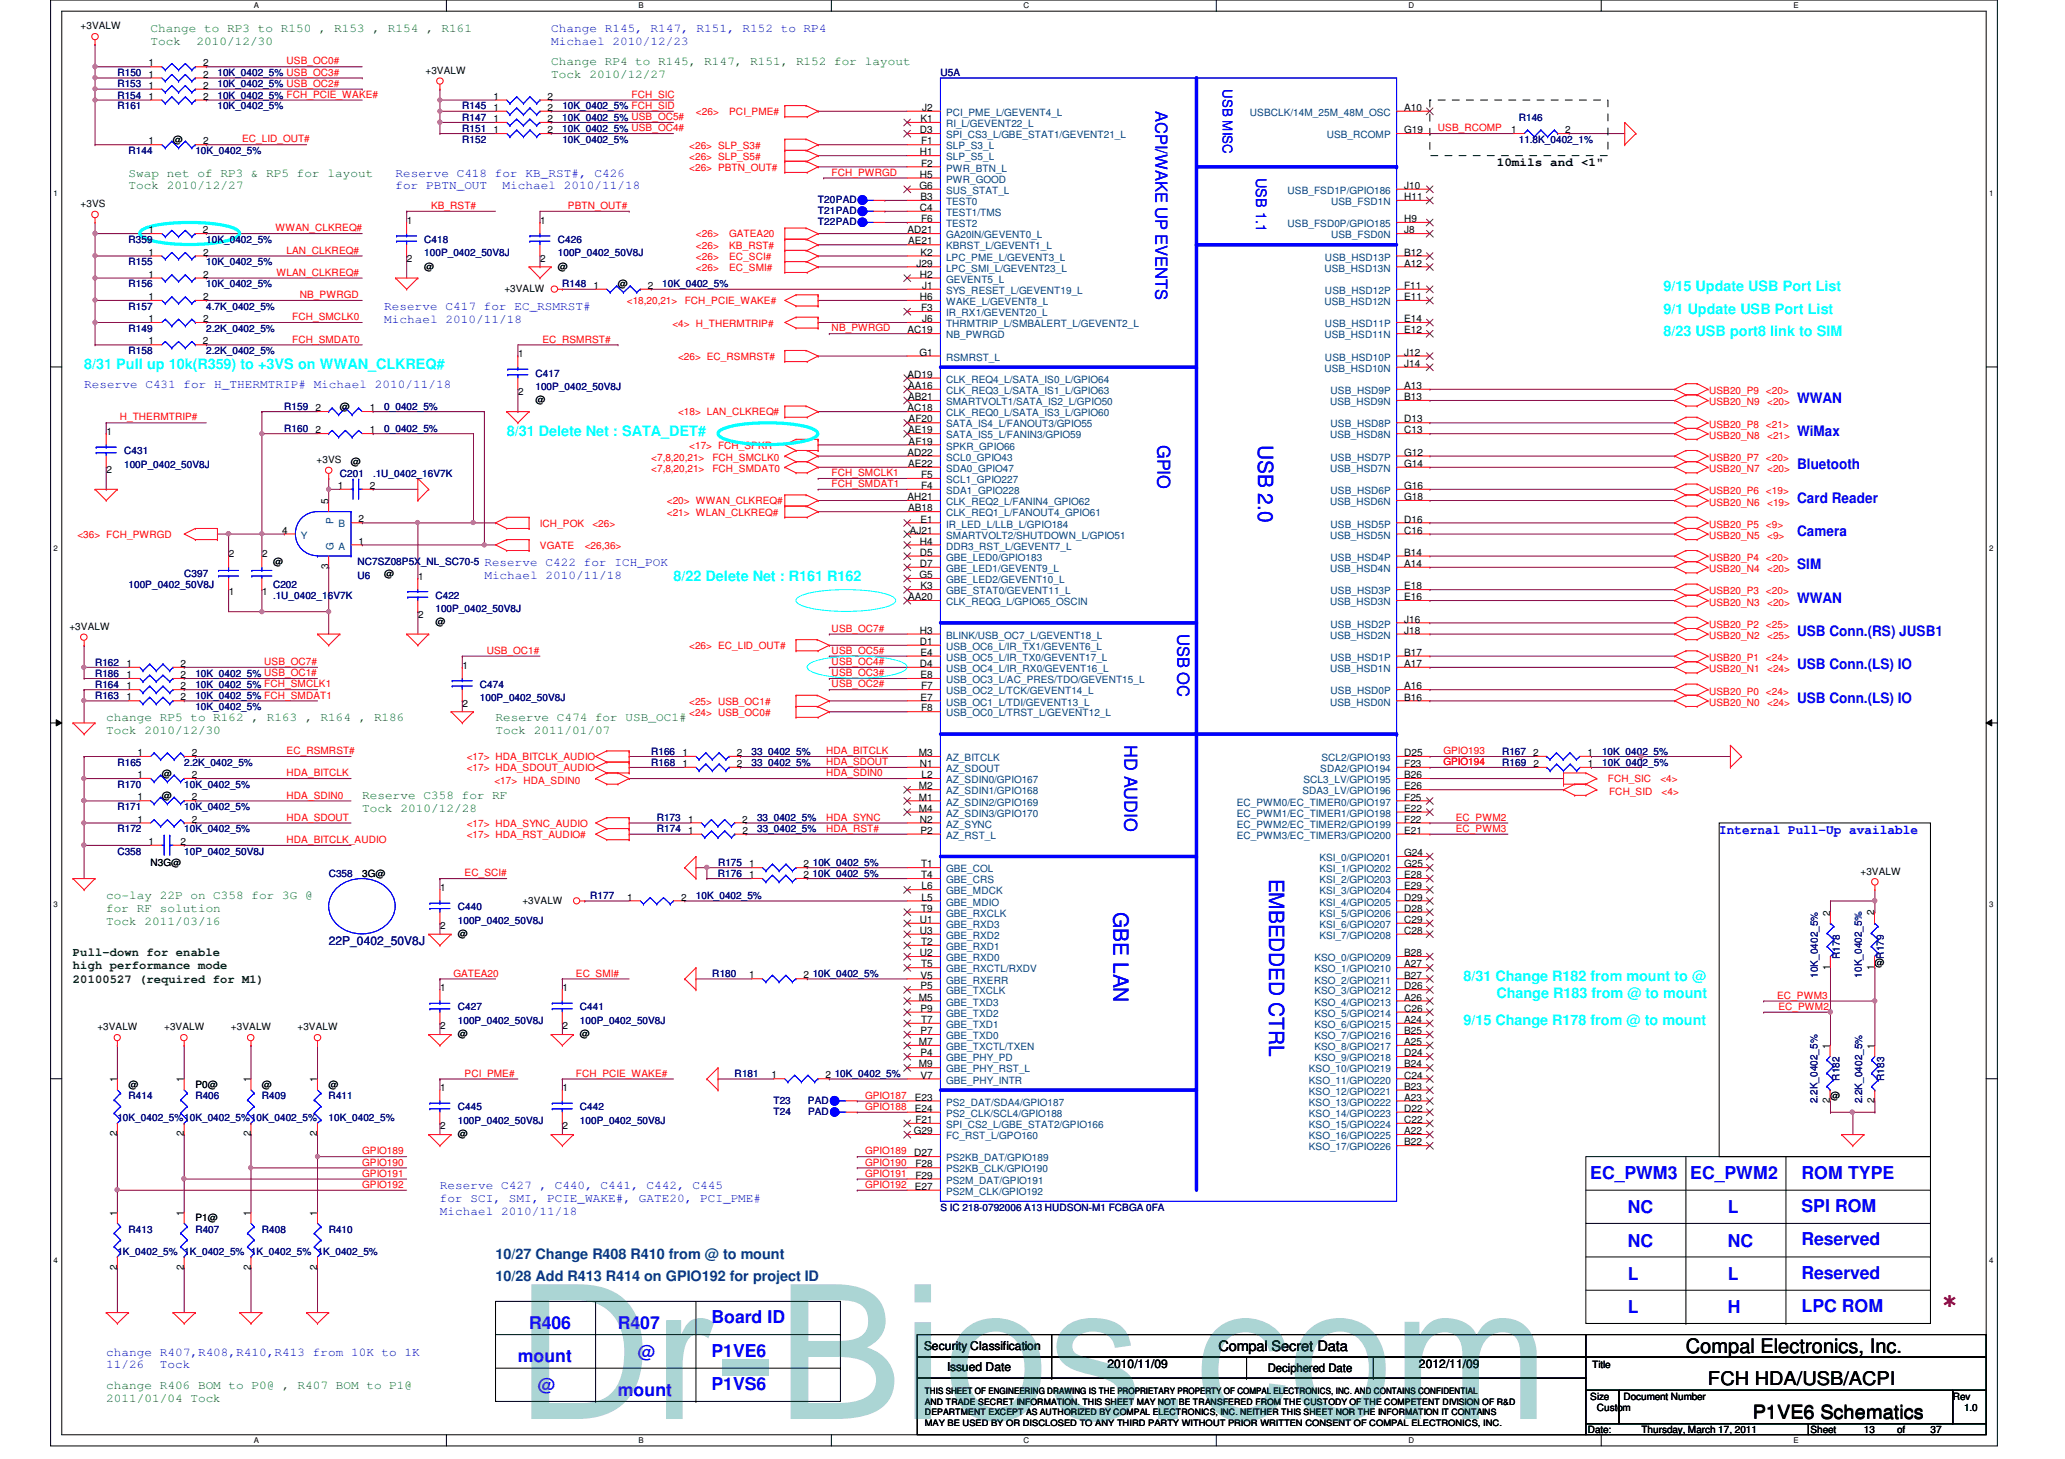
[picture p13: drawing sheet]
<svg xmlns="http://www.w3.org/2000/svg" width="297mm" height="210mm" viewBox="0 0 297 210" stroke-linecap="round" stroke-linejoin="round" font-family="sans-serif">
<defs><g id="words">
<text font-size="27" fill="#00807f" x="74.2" y="204.2">Dr-Bios.com</text>
<text font-size="3.3" fill="#800000" x="279.3" y="189">*</text>
<g font-size="3" fill="#00f">
<text x="181" y="64" transform="rotate(90 181 64)">USB 2.0</text>
<text x="160.2" y="131.2" transform="rotate(90 160.2 131.2)">GBE LAN</text>
<text x="182.6" y="126.4" transform="rotate(90 182.6 126.4)">EMBEDDED CTRL</text>
</g>
<text font-size="2.9" x="242.5" y="194.6">Compal Electronics, Inc.</text>
<g font-size="2.7">
<text x="245.7" y="199.3">FCH HDA/USB/ACPI</text>
<text x="252.1" y="204.1">P1VE6 Schematics</text>
</g>
<g font-size="2.5" fill="#00f">
<text x="166.5" y="64" transform="rotate(90 166.5 64)">GPIO</text>
<text x="161.7" y="107.2" transform="rotate(90 161.7 107.2)">HD AUDIO</text>
<text x="228.8" y="169.6">EC_PWM3</text>
<text x="243.1" y="169.6">EC_PWM2</text>
<text x="259.1" y="169.6">ROM TYPE</text>
<text x="234.2" y="174.5">NC</text>
<text x="234.2" y="179.4">NC</text>
<text x="248.6" y="179.4">NC</text>
<text x="248.6" y="174.5">L</text>
<text x="259.1" y="174.4">SPI ROM</text>
<text x="259.1" y="179.2">Reserved</text>
<text x="234.2" y="184.1">L</text>
<text x="248.6" y="184.1">L</text>
<text x="259.1" y="184">Reserved</text>
<text x="76.1" y="191.2">R406</text>
<text x="88.9" y="191.2">R407</text>
<text x="102.4" y="190.4">Board ID</text>
<text x="234.2" y="189">L</text>
<text x="248.6" y="189">H</text>
<text x="259.1" y="188.8">LPC ROM</text>
<text x="74.5" y="196">mount</text>
<text x="91.8" y="195.4">@</text>
<text x="102.4" y="195.2">P1VE6</text>
<text x="77.4" y="200.1">@</text>
<text x="88.9" y="200.8">mount</text>
<text x="102.4" y="200">P1VS6</text>
</g>
<g font-size="2.4" fill="#00f">
<text x="166.2" y="16" transform="rotate(90 166.2 16)">ACPI/WAKE UP EVENTS</text>
<text x="169.4" y="91.2" transform="rotate(90 169.4 91.2)">USB OC</text>
</g>
<g font-size="2.1" fill="#00f">
<text x="180.7" y="25.6" transform="rotate(90 180.7 25.6)">USB 1.1</text>
<text x="258.5" y="57.9">WWAN</text>
<text x="258.5" y="62.7">WiMax</text>
<text x="258.5" y="67.5">Bluetooth</text>
<text x="258.5" y="77.1">Camera</text>
<text x="258.5" y="72.3">Card Reader</text>
<text x="258.5" y="81.9">SIM</text>
<text x="258.5" y="86.7">WWAN</text>
<text x="258.5" y="91.5">USB Conn.(RS) JUSB1</text>
<text x="258.5" y="101.1">USB Conn.(LS) IO</text>
<text x="258.5" y="96.3">USB Conn.(LS) IO</text>
</g>
<g font-size="2.1" fill="#0ff">
<text x="239.3" y="41.9">9/15 Update USB Port List</text>
<text x="239.3" y="45.1">9/1 Update USB Port List</text>
<text x="12.1" y="53.1">8/31 Pull up 10k(R359) to +3VS on WWAN_CLKREQ#</text>
<text x="239.3" y="48.3">8/23 USB port8 link to SIM</text>
<text x="72.9" y="62.7">8/31 Delete Net : SATA_DET#</text>
<text x="96.9" y="83.5">8/22 Delete Net : R161 R162</text>
<text x="210.5" y="141.1">8/31 Change R182 from mount to @</text>
<text x="215.2" y="143.6">Change R183 from @ to mount</text>
<text x="210.5" y="147.5">9/15 Change R178 from @ to mount</text>
</g>
<g font-size="2.1" fill="#004080">
<text x="71.3" y="181.1">10/27 Change R408 R410 from @ to mount</text>
<text x="71.3" y="184.3">10/28 Add R413 R414 on GPIO192 for project ID</text>
</g>
<text font-size="2.1" x="175.3" y="194.4">Compal Secret Data</text>
<g font-size="1.9" fill="#00f">
<text x="175.9" y="12.8" transform="rotate(90 175.9 12.8)">USB MISC</text>
<text x="247.3" y="120">Internal Pull-Up available</text>
</g>
<g font-size="1.7" fill="#008000">
<text x="21.7" y="4.6">Change to RP3 to R150 , R153 , R154 , R161</text>
<text x="21.7" y="6.5">Tock</text>
<text x="28.3" y="6.5">2010/12/30</text>
<text x="79.3" y="9.4">Change RP4 to R145, R147, R151, R152 for layout</text>
<text x="79.3" y="11.3">Tock 2010/12/27</text>
<text x="18.5" y="25.4">Swap net of RP3 &amp; RP5 for layout</text>
<text x="18.5" y="27.3">Tock 2010/12/27</text>
<text x="15.3" y="103.8">change RP5 to R162 , R163 , R164 , R186</text>
<text x="15.3" y="105.7">Tock 2010/12/30</text>
<text x="71.3" y="103.8">Reserve C474 for USB_OC1#</text>
<text x="71.3" y="105.7">Tock 2011/01/07</text>
<text x="52.1" y="115">Reserve C358 for RF</text>
<text x="52.1" y="116.9">Tock 2010/12/28</text>
<text x="15.3" y="129.4">co-lay 22P on C358 for 3G @</text>
<text x="15.3" y="131.3">for RF solution</text>
<text x="15.3" y="133.1">Tock 2011/03/16</text>
<text x="15.3" y="199.8">change R406 BOM to P0@ , R407 BOM to P1@</text>
<text x="15.3" y="201.7">2011/01/04 Tock</text>
</g>
<g font-size="1.7" fill="#00f">
<text x="79.3" y="4.6">Change R145, R147, R151, R152 to RP4</text>
<text x="79.3" y="6.5">Michael 2010/12/23</text>
<text x="56.9" y="25.4">Reserve C418 for KB_RST#, C426</text>
<text x="56.9" y="27.3">for PBTN_OUT</text>
<text x="72.3" y="27.3">Michael 2010/11/18</text>
<text x="55.3" y="44.6">Reserve C417 for EC_RSMRST#</text>
<text x="55.3" y="46.5">Michael 2010/11/18</text>
<text x="12.1" y="55.8">Reserve C431 for H_THERMTRIP# Michael 2010/11/18</text>
<text x="69.7" y="81.4">Reserve C422 for ICH_POK</text>
<text x="69.7" y="83.3">Michael 2010/11/18</text>
<text x="63.3" y="171">Reserve C427 , C440, C441, C442, C445</text>
<text x="63.3" y="172.9">for SCI, SMI, PCIE_WAKE#, GATE20, PCI_PME#</text>
<text x="63.3" y="174.7">Michael 2010/11/18</text>
<text x="15.3" y="195">change R407,R408,R410,R413 from 10K to 1K</text>
<text x="15.3" y="196.9">11/26</text>
<text x="23" y="196.9">Tock</text>
</g>
<g font-size="1.7">
<text x="215.3" y="23.9">10mils and &lt;1&quot;</text>
<text x="132.9" y="194.3">Security Classification</text>
<text x="136.3" y="197.3">Issued Date</text>
<text x="159.3" y="196.8">2010/11/09</text>
<text x="182.4" y="197.4">Deciphered Date</text>
<text x="204.1" y="196.8">2012/11/09</text>
</g>
<g font-size="1.7" fill="#004000">
<text x="10.5" y="137.5">Pull-down for enable</text>
<text x="10.5" y="139.5">high performance mode</text>
<text x="10.5" y="141.5">20100527 (required for M1)</text>
</g>
<text font-size="1.7" fill="#000080" x="47.3" y="136">22P_0402_50V8J</text>
<g font-size="1.4">
<text x="11.6" y="4.2">+3VALW</text>
<text x="21.4" y="11.2">1</text>
<text x="21.4" y="9.6">1</text>
<text x="29.2" y="11.2">2</text>
<text x="29.2" y="9.6">2</text>
<text x="61.2" y="10.6">+3VALW</text>
<text x="21.4" y="12.8">1</text>
<text x="21.4" y="14.3">1</text>
<text x="29.2" y="12.8">2</text>
<text x="29.2" y="14.3">2</text>
<text x="71" y="17.6">1</text>
<text x="71" y="16">1</text>
<text x="71" y="14.3">1</text>
<text x="78.8" y="17.6">2</text>
<text x="78.8" y="16">2</text>
<text x="78.8" y="14.3">2</text>
<text x="132.4" y="17.6">K1</text>
<text x="132.7" y="16">J2</text>
<text x="202" y="16">A10</text>
<text x="21.4" y="20.8">1</text>
<text x="24.9" y="20.6">@</text>
<text x="29.2" y="20.8">2</text>
<text x="71" y="19.2">1</text>
<text x="78.8" y="19.2">2</text>
<text x="132.3" y="19.2">D3</text>
<text x="132.3" y="22.3">H1</text>
<text x="132.5" y="20.8">F1</text>
<text x="132.5" y="24">F2</text>
<text x="202" y="19.2">G19</text>
<text x="217.4" y="19.2">1</text>
<text x="225.2" y="19.2">2</text>
<text x="11.6" y="29.8">+3VS</text>
<text x="132.3" y="27.2">G6</text>
<text x="132.3" y="25.6">H5</text>
<text x="132.4" y="28.8">B3</text>
<text x="202" y="27.2">J10</text>
<text x="202" y="28.8">H11</text>
<text x="21.4" y="33.6">1</text>
<text x="29.2" y="33.6">2</text>
<text x="58.5" y="32.2">1</text>
<text x="77.7" y="32.2">1</text>
<text x="130.5" y="33.6">AD21</text>
<text x="130.6" y="35.2">AE21</text>
<text x="132.3" y="30.3">C4</text>
<text x="132.5" y="32">F6</text>
<text x="202" y="32">H9</text>
<text x="202" y="33.6">J8</text>
<text x="21.4" y="40">1</text>
<text x="21.4" y="36.8">1</text>
<text x="29.2" y="40">2</text>
<text x="29.2" y="36.8">2</text>
<text x="58.5" y="37.7">2</text>
<text x="61" y="38.8">@</text>
<text x="72.6" y="42">+3VALW</text>
<text x="77.7" y="37.7">2</text>
<text x="80.2" y="38.8">@</text>
<text x="85.4" y="41.6">1</text>
<text x="88.9" y="41.4">@</text>
<text x="93.2" y="41.6">2</text>
<text x="131.8" y="38.3">J29</text>
<text x="132.3" y="40">H2</text>
<text x="132.4" y="36.8">K2</text>
<text x="132.7" y="41.6">J1</text>
<text x="202" y="36.8">B12</text>
<text x="202" y="38.3">A12</text>
<text x="202" y="41.6">F11</text>
<text x="21.4" y="43.2">1</text>
<text x="21.4" y="46.4">1</text>
<text x="29.2" y="43.2">2</text>
<text x="29.2" y="46.4">2</text>
<text x="130.5" y="48">AC19</text>
<text x="132.3" y="43.2">H6</text>
<text x="132.5" y="44.8">F3</text>
<text x="132.7" y="46.3">J6</text>
<text x="202" y="43.2">E11</text>
<text x="202" y="46.3">E14</text>
<text x="202" y="48">E12</text>
<text x="21.4" y="49.6">1</text>
<text x="29.2" y="49.6">2</text>
<text x="74.5" y="51.4">1</text>
<text x="132.3" y="51.2">G1</text>
<text x="202" y="51.2">J12</text>
<text x="202" y="52.8">J14</text>
<text x="45.4" y="59.2">2</text>
<text x="48.9" y="59">@</text>
<text x="53.2" y="59.2">1</text>
<text x="74.5" y="56.8">2</text>
<text x="77" y="58">@</text>
<text x="130.5" y="54.3">AD19</text>
<text x="130.5" y="59.2">AC18</text>
<text x="130.6" y="56">AA16</text>
<text x="130.6" y="57.6">AB21</text>
<text x="202" y="56">A13</text>
<text x="202" y="57.6">B13</text>
<text x="15.3" y="62.6">1</text>
<text x="45.4" y="62.3">2</text>
<text x="53.2" y="62.3">1</text>
<text x="130.5" y="65.6">AD22</text>
<text x="130.6" y="62.3">AE19</text>
<text x="130.7" y="60.8">AF20</text>
<text x="130.7" y="64">AF19</text>
<text x="202" y="60.8">D13</text>
<text x="202" y="62.3">C13</text>
<text x="202" y="65.6">G12</text>
<text x="15.3" y="68.1">2</text>
<text x="45.5" y="66.6">+3VS</text>
<text x="48.6" y="70.3">1</text>
<text x="50.5" y="67">@</text>
<text x="53.2" y="70.3">2</text>
<text x="130.5" y="72">AH21</text>
<text x="130.6" y="67.2">AE22</text>
<text x="132.5" y="68.8">F5</text>
<text x="132.5" y="70.3">F4</text>
<text x="202" y="67.2">G14</text>
<text x="202" y="70.3">G16</text>
<text x="202" y="72">G18</text>
<text x="40.6" y="76.8">4</text>
<text x="47.2" y="72.5" transform="rotate(-90 47.2 72.5)">5</text>
<text x="51.6" y="75.2">2</text>
<text x="130.6" y="73.6">AB18</text>
<text x="130.9" y="76.8">AJ21</text>
<text x="132.4" y="75.2">E1</text>
<text x="202" y="75.2">D16</text>
<text x="202" y="76.8">C16</text>
<text x="32.9" y="80.2">2</text>
<text x="37.7" y="80.2">2</text>
<text x="39.3" y="81.3">@</text>
<text x="47.2" y="81.9" transform="rotate(-90 47.2 81.9)">3</text>
<text x="51.6" y="78.3">1</text>
<text x="55.3" y="83">@</text>
<text x="60.1" y="83.4">1</text>
<text x="132.3" y="83.2">G5</text>
<text x="132.3" y="78.3">H4</text>
<text x="132.3" y="80">D5</text>
<text x="132.3" y="81.6">D7</text>
<text x="202" y="80">B14</text>
<text x="202" y="81.6">A14</text>
<text x="32.9" y="85.7">1</text>
<text x="37.7" y="85.7">1</text>
<text x="60.1" y="88.8">2</text>
<text x="62.6" y="90">@</text>
<text x="130.6" y="86.3">AA20</text>
<text x="132.4" y="84.8">K3</text>
<text x="202" y="84.8">E18</text>
<text x="202" y="86.3">E16</text>
<text x="202" y="89.6">J16</text>
<text x="10" y="90.6">+3VALW</text>
<text x="18.2" y="96">1</text>
<text x="26" y="96">2</text>
<text x="132.3" y="91.2">H3</text>
<text x="132.3" y="92.8">D1</text>
<text x="132.3" y="96">D4</text>
<text x="132.4" y="94.4">E4</text>
<text x="202" y="91.2">J18</text>
<text x="202" y="94.3">B17</text>
<text x="202" y="96">A17</text>
<text x="18.2" y="100.8">1</text>
<text x="18.2" y="97.6">1</text>
<text x="18.2" y="99.2">1</text>
<text x="26" y="100.8">2</text>
<text x="26" y="97.6">2</text>
<text x="26" y="99.2">2</text>
<text x="66.5" y="101.7">2</text>
<text x="66.5" y="96.2">1</text>
<text x="132.4" y="97.6">E8</text>
<text x="132.4" y="100.8">E7</text>
<text x="132.5" y="99.2">F7</text>
<text x="202" y="99.2">A16</text>
<text x="202" y="100.8">B16</text>
<text x="132.5" y="102.4">F8</text>
<text x="19.8" y="111.9">1</text>
<text x="19.8" y="108.8">1</text>
<text x="23.3" y="111.7">@</text>
<text x="27.6" y="111.9">2</text>
<text x="27.6" y="108.8">2</text>
<text x="98.2" y="108.8">1</text>
<text x="98.2" y="110.3">1</text>
<text x="106" y="108.8">2</text>
<text x="106" y="110.3">2</text>
<text x="132.1" y="108.8">M3</text>
<text x="132.1" y="113.6">M2</text>
<text x="132.3" y="110.4">N1</text>
<text x="132.6" y="112">L2</text>
<text x="202" y="108.8">D25</text>
<text x="202" y="110.3">F23</text>
<text x="202" y="112">B26</text>
<text x="202" y="113.6">E26</text>
<text x="220.5" y="108.8">2</text>
<text x="220.6" y="110.4">2</text>
<text x="228.4" y="108.8">1</text>
<text x="228.4" y="110.4">1</text>
<text x="19.8" y="115.2">1</text>
<text x="19.8" y="118.4">1</text>
<text x="23.3" y="115">@</text>
<text x="27.6" y="115.2">2</text>
<text x="27.6" y="118.4">2</text>
<text x="99" y="118.3">1</text>
<text x="99" y="120">1</text>
<text x="106.8" y="118.3">2</text>
<text x="106.8" y="120">2</text>
<text x="132.1" y="115.2">M1</text>
<text x="132.1" y="116.8">M4</text>
<text x="132.3" y="118.4">N2</text>
<text x="132.4" y="120">P2</text>
<text x="202" y="115.2">F25</text>
<text x="202" y="116.8">E22</text>
<text x="202" y="118.3">F22</text>
<text x="202" y="120">E21</text>
<text x="21.4" y="121.6">1</text>
<text x="21.7" y="124.6">N3G@</text>
<text x="26" y="121.6">2</text>
<text x="107.8" y="124.8">1</text>
<text x="115.6" y="124.8">2</text>
<text x="132.5" y="124.8">T1</text>
<text x="202" y="123.2">G24</text>
<text x="202" y="124.8">G25</text>
<text x="267.6" y="125.9">+3VALW</text>
<text x="52.1" y="126.2">3G@</text>
<text x="63.3" y="128.2">1</text>
<text x="75.1" y="130">+3VALW</text>
<text x="90.2" y="129.6">1</text>
<text x="98" y="129.6">2</text>
<text x="107.8" y="126.3">1</text>
<text x="115.6" y="126.3">2</text>
<text x="132.5" y="126.4">T4</text>
<text x="132.5" y="131.2">T9</text>
<text x="132.6" y="128">L6</text>
<text x="132.6" y="129.6">L5</text>
<text x="202" y="126.3">E28</text>
<text x="202" y="128">E29</text>
<text x="202" y="129.6">D29</text>
<text x="202" y="131.2">D28</text>
<text x="263.2" y="131.7" transform="rotate(-90 263.2 131.7)">2</text>
<text x="269.6" y="131.7" transform="rotate(-90 269.6 131.7)">2</text>
<text x="63.3" y="133.7">2</text>
<text x="65.9" y="134.8">@</text>
<text x="132.3" y="132.8">U1</text>
<text x="132.3" y="134.4">U3</text>
<text x="132.3" y="137.6">U2</text>
<text x="132.5" y="136">T2</text>
<text x="202" y="132.8">C29</text>
<text x="202" y="134.3">C28</text>
<text x="202" y="137.6">B28</text>
<text x="63.3" y="142.6">1</text>
<text x="80.9" y="142.6">1</text>
<text x="107.8" y="140.8">1</text>
<text x="115.6" y="140.8">2</text>
<text x="132.1" y="144">M5</text>
<text x="132.4" y="140.8">V5</text>
<text x="132.4" y="142.4">P5</text>
<text x="132.5" y="139.2">T5</text>
<text x="202" y="139.2">A27</text>
<text x="202" y="140.8">B27</text>
<text x="202" y="142.3">D26</text>
<text x="202" y="144">A26</text>
<text x="263.2" y="139.5" transform="rotate(-90 263.2 139.5)">1</text>
<text x="269.6" y="139.5" transform="rotate(-90 269.6 139.5)">1</text>
<text x="269.6" y="138.9">@</text>
<text x="14" y="148.2">+3VALW</text>
<text x="23.6" y="148.2">+3VALW</text>
<text x="33.2" y="148.2">+3VALW</text>
<text x="42.8" y="148.2">+3VALW</text>
<text x="63.3" y="148.1">2</text>
<text x="65.9" y="149.2">@</text>
<text x="80.9" y="148.1">2</text>
<text x="83.4" y="149.2">@</text>
<text x="132.4" y="145.6">P9</text>
<text x="132.4" y="148.8">P7</text>
<text x="132.5" y="147.2">T7</text>
<text x="202" y="145.6">C26</text>
<text x="202" y="147.2">A24</text>
<text x="202" y="148.8">B25</text>
<text x="16.8" y="155.7" transform="rotate(-90 16.8 155.7)">1</text>
<text x="26.4" y="155.7" transform="rotate(-90 26.4 155.7)">1</text>
<text x="36.1" y="155.7" transform="rotate(-90 36.1 155.7)">1</text>
<text x="45.6" y="155.7" transform="rotate(-90 45.6 155.7)">1</text>
<text x="111" y="155.2">1</text>
<text x="118.8" y="155.2">2</text>
<text x="132.1" y="150.4">M7</text>
<text x="132.1" y="153.6">M9</text>
<text x="132.4" y="152">P4</text>
<text x="132.4" y="155.2">V7</text>
<text x="202" y="150.3">A25</text>
<text x="202" y="152">D24</text>
<text x="202" y="153.6">B24</text>
<text x="202" y="155.2">C24</text>
<text x="263.2" y="150.9" transform="rotate(-90 263.2 150.9)">1</text>
<text x="269.6" y="150.9" transform="rotate(-90 269.6 150.9)">1</text>
<text x="18.5" y="156.6">@</text>
<text x="28.1" y="156.6">P0@</text>
<text x="37.7" y="156.6">@</text>
<text x="47.3" y="156.6">@</text>
<text x="63.3" y="157">1</text>
<text x="80.9" y="157">1</text>
<text x="131.6" y="158.4">E23</text>
<text x="131.6" y="160">E24</text>
<text x="131.7" y="161.6">F21</text>
<text x="202" y="156.8">B23</text>
<text x="202" y="158.3">A23</text>
<text x="202" y="160">D22</text>
<text x="202" y="161.6">C22</text>
<text x="263.2" y="158.7" transform="rotate(-90 263.2 158.7)">2</text>
<text x="263.2" y="158.2">@</text>
<text x="269.6" y="158.7" transform="rotate(-90 269.6 158.7)">2</text>
<text x="16.8" y="163.5" transform="rotate(-90 16.8 163.5)">2</text>
<text x="26.4" y="163.5" transform="rotate(-90 26.4 163.5)">2</text>
<text x="36.1" y="163.5" transform="rotate(-90 36.1 163.5)">2</text>
<text x="45.6" y="163.5" transform="rotate(-90 45.6 163.5)">2</text>
<text x="63.3" y="162.4">2</text>
<text x="65.9" y="163.6">@</text>
<text x="80.9" y="162.4">2</text>
<text x="131.5" y="163.2">G29</text>
<text x="131.5" y="166.4">D27</text>
<text x="131.7" y="168">F28</text>
<text x="202" y="163.2">A22</text>
<text x="202" y="164.8">B22</text>
<text x="131.6" y="171.2">E27</text>
<text x="131.7" y="169.6">F29</text>
<text x="16.8" y="174.9" transform="rotate(-90 16.8 174.9)">1</text>
<text x="26.4" y="174.9" transform="rotate(-90 26.4 174.9)">1</text>
<text x="28.1" y="175.7">P1@</text>
<text x="36.1" y="174.9" transform="rotate(-90 36.1 174.9)">1</text>
<text x="45.6" y="174.9" transform="rotate(-90 45.6 174.9)">1</text>
<text x="16.8" y="182.7" transform="rotate(-90 16.8 182.7)">2</text>
<text x="26.4" y="182.7" transform="rotate(-90 26.4 182.7)">2</text>
<text x="36.1" y="182.7" transform="rotate(-90 36.1 182.7)">2</text>
<text x="45.6" y="182.7" transform="rotate(-90 45.6 182.7)">2</text>
<text x="229" y="196.8">Title</text>
<text x="228.8" y="201.4">Size</text>
<text x="229.7" y="203">Custom</text>
<text x="233.5" y="201.4">Document Number</text>
<text x="280.9" y="201.4">Rev</text>
<text x="282.5" y="203">1.0</text>
<text x="228.4" y="206.2">Date:</text>
<text x="236.1" y="206.2">Thursday, March 17, 2011</text>
<text x="260.4" y="206.2">Sheet</text>
<text x="268.1" y="206.2">13</text>
<text x="272.9" y="206.2">of</text>
<text x="277.7" y="206.2">37</text>
</g>
<g font-size="1.4" fill="#000080">
<text x="16.9" y="11">R150</text>
<text x="31.3" y="11">10K_0402_5% USB_OC3#</text>
<text x="135.3" y="11">U5A</text>
<text x="16.9" y="12.6">R153</text>
<text x="16.9" y="14.2">R154</text>
<text x="16.9" y="15.7">R161</text>
<text x="31.3" y="12.6">10K_0402_5% USB_OC2#</text>
<text x="31.3" y="14.2">10K_0402_5% FCH_PCIE_WAKE#</text>
<text x="31.3" y="15.7">10K_0402_5%</text>
<text x="66.5" y="17.4">R147</text>
<text x="66.5" y="15.7">R145</text>
<text x="80.9" y="17.4">10K_0402_5% USB_OC5#</text>
<text x="80.9" y="15.7">10K_0402_5% FCH_SID</text>
<text x="218.5" y="17.4">R146</text>
<text x="18.5" y="22.2">R144</text>
<text x="28.1" y="22.2">10K_0402_5%</text>
<text x="66.5" y="19">R151</text>
<text x="66.5" y="20.6">R152</text>
<text x="80.9" y="19">10K_0402_5% USB_OC4#</text>
<text x="80.9" y="20.6">10K_0402_5%</text>
<text x="218.5" y="20.6">11.8K_0402_1%</text>
<text x="117.7" y="29.2">T20PAD</text>
<text x="18.5" y="35">R359</text>
<text x="29.7" y="35">10K_0402_5%</text>
<text x="61" y="35">C418</text>
<text x="80.2" y="35">C426</text>
<text x="117.7" y="30.8">T21PAD</text>
<text x="117.7" y="32.4">T22PAD</text>
<text x="18.5" y="41.4">R156</text>
<text x="18.5" y="38.2">R155</text>
<text x="29.7" y="41.4">10K_0402_5%</text>
<text x="29.7" y="38.2">10K_0402_5%</text>
<text x="61" y="36.9">100P_0402_50V8J</text>
<text x="80.2" y="36.9">100P_0402_50V8J</text>
<text x="80.9" y="41.4">R148</text>
<text x="95.3" y="41.4">10K_0402_5%</text>
<text x="18.5" y="44.6">R157</text>
<text x="18.5" y="47.7">R149</text>
<text x="29.7" y="44.6">4.7K_0402_5%</text>
<text x="29.7" y="47.7">2.2K_0402_5%</text>
<text x="18.5" y="51">R158</text>
<text x="29.7" y="51">2.2K_0402_5%</text>
<text x="40.9" y="59">R159</text>
<text x="55.3" y="59">0_0402_5%</text>
<text x="77" y="54.2">C417</text>
<text x="77" y="56.1">100P_0402_50V8J</text>
<text x="17.9" y="65.3">C431</text>
<text x="40.9" y="62.2">R160</text>
<text x="55.3" y="62.2">0_0402_5%</text>
<text x="17.9" y="67.3">100P_0402_50V8J</text>
<text x="48.9" y="68.6">C201</text>
<text x="53.7" y="68.6">.1U_0402_16V7K</text>
<text x="26.5" y="83">C397</text>
<text x="51.4" y="83.3">U6</text>
<text x="51.4" y="81.4">NC7SZ08P5X_NL_SC70-5</text>
<text x="18.5" y="84.6">100P_0402_50V8J</text>
<text x="39.3" y="84.6">C202</text>
<text x="39.3" y="86.2">.1U_0402_16V7K</text>
<text x="62.6" y="86.2">C422</text>
<text x="62.6" y="88.1">100P_0402_50V8J</text>
<text x="13.7" y="95.8">R162</text>
<text x="13.7" y="100.6">R163</text>
<text x="13.7" y="97.4">R186</text>
<text x="13.7" y="99">R164</text>
<text x="28.1" y="99">10K_0402_5% FCH_SMCLK1</text>
<text x="28.1" y="97.4">10K_0402_5% USB_OC1#</text>
<text x="28.1" y="100.6">10K_0402_5% FCH_SMDAT1</text>
<text x="69" y="99">C474</text>
<text x="69" y="100.9">100P_0402_50V8J</text>
<text x="28.1" y="102.2">10K_0402_5%</text>
<text x="16.9" y="113.3">R170</text>
<text x="16.9" y="110.2">R165</text>
<text x="26.5" y="113.3">10K_0402_5%</text>
<text x="26.5" y="110.2">2.2K_0402_5%</text>
<text x="93.7" y="108.6">R166</text>
<text x="93.7" y="110.2">R168</text>
<text x="108.1" y="108.6">33_0402_5%</text>
<text x="108.1" y="110.2">33_0402_5%</text>
<text x="216.1" y="108.6">R167</text>
<text x="216.1" y="110.2">R169</text>
<text x="230.4" y="108.6">10K_0402_5%</text>
<text x="230.5" y="110.2">10K_0402_5%</text>
<text x="16.9" y="116.6">R171</text>
<text x="16.9" y="119.8">R172</text>
<text x="26.5" y="116.6">10K_0402_5%</text>
<text x="26.5" y="119.8">10K_0402_5%</text>
<text x="94.5" y="118.2">R173</text>
<text x="94.5" y="119.8">R174</text>
<text x="108.9" y="118.2">33_0402_5%</text>
<text x="108.9" y="119.8">33_0402_5%</text>
<text x="16.9" y="123">C358</text>
<text x="26.5" y="123">10P_0402_50V8J</text>
<text x="103.3" y="124.6">R175</text>
<text x="116.9" y="124.6">10K_0402_5%</text>
<text x="47.3" y="126.2">C358</text>
<text x="65.9" y="131">C440</text>
<text x="84.9" y="129.3">R177</text>
<text x="100.1" y="129.3">10K_0402_5%</text>
<text x="103.3" y="126.2">R176</text>
<text x="116.9" y="126.2">10K_0402_5%</text>
<text x="65.9" y="132.9">100P_0402_50V8J</text>
<text x="264.6" y="138" transform="rotate(-90 264.6 138)">R178</text>
<text x="271" y="137.9" transform="rotate(-90 271 137.9)">R179</text>
<text x="102.5" y="140.6">R180</text>
<text x="116.9" y="140.6">10K_0402_5%</text>
<text x="261.5" y="140.7" transform="rotate(-90 261.5 140.7)">10K_0402_5%</text>
<text x="267.8" y="140.6" transform="rotate(-90 267.8 140.6)">10K_0402_5%</text>
<text x="65.9" y="145.4">C427</text>
<text x="65.9" y="147.3">100P_0402_50V8J</text>
<text x="83.4" y="145.3">C441</text>
<text x="83.4" y="147.3">100P_0402_50V8J</text>
<text x="105.7" y="154.9">R181</text>
<text x="120.1" y="154.9">10K_0402_5%</text>
<text x="264.6" y="155.5" transform="rotate(-90 264.6 155.5)">R182</text>
<text x="271" y="155.5" transform="rotate(-90 271 155.5)">R183</text>
<text x="16.9" y="161.3">10K_0402_5%10K_0402_5%10K_0402_5%</text>
<text x="18.5" y="158.2">R414</text>
<text x="28.1" y="158.2">R406</text>
<text x="37.7" y="158.2">R409</text>
<text x="47.3" y="158.2">R411</text>
<text x="47.3" y="161.3">10K_0402_5%</text>
<text x="65.9" y="159.7">C445</text>
<text x="65.9" y="161.7">100P_0402_50V8J</text>
<text x="83.4" y="159.7">C442</text>
<text x="83.4" y="161.7">100P_0402_50V8J</text>
<text x="111.3" y="158.8">T23</text>
<text x="111.3" y="160.4">T24</text>
<text x="116.2" y="158.8">PAD</text>
<text x="116.2" y="160.4">PAD</text>
<text x="261.4" y="158.7" transform="rotate(-90 261.4 158.7)">2.2K_0402_5%</text>
<text x="267.9" y="158.7" transform="rotate(-90 267.9 158.7)">2.2K_0402_5%</text>
<text x="18.5" y="177.3">R413</text>
<text x="28.1" y="177.3">R407</text>
<text x="37.7" y="177.3">R408</text>
<text x="47.3" y="177.4">R410</text>
<text x="135.3" y="174.2">S IC 218-0792006 A13 HUDSON-M1 FCBGA 0FA</text>
<text x="16.9" y="180.6">1K_0402_5% 1K_0402_5% 1K_0402_5% 1K_0402_5%</text>
</g>
<g font-size="1.4" fill="#f00">
<text x="41.2" y="9.3">USB_OC0#</text>
<text x="90.8" y="14.1">FCH_SIC</text>
<text x="100.1" y="16.6">&lt;26&gt;</text>
<text x="104.9" y="16.6">PCI_PME#</text>
<text x="34.8" y="20.5">EC_LID_OUT#</text>
<text x="99.1" y="23">&lt;26&gt; SLP_S5#</text>
<text x="99.1" y="21.4">&lt;26&gt; SLP_S3#</text>
<text x="206.8" y="18.9">USB_RCOMP</text>
<text x="99.1" y="24.6">&lt;26&gt; PBTN_OUT#</text>
<text x="119.6" y="25.3">FCH_PWRGD</text>
<text x="39.6" y="33.3">WWAN_CLKREQ#</text>
<text x="62" y="30.1">KB_RST#</text>
<text x="81.7" y="30.1">PBTN_OUT#</text>
<text x="100.1" y="35.8">&lt;26&gt;</text>
<text x="100.1" y="34.2">&lt;26&gt;</text>
<text x="104.9" y="35.8">KB_RST#</text>
<text x="104.9" y="34.2">GATEA20</text>
<text x="39.8" y="39.7">WLAN_CLKREQ#</text>
<text x="41.2" y="36.5">LAN_CLKREQ#</text>
<text x="100.1" y="39">&lt;26&gt;</text>
<text x="100.1" y="37.4">&lt;26&gt;</text>
<text x="104.9" y="39">EC_SMI#</text>
<text x="104.9" y="37.4">EC_SCI#</text>
<text x="42" y="46.1">FCH_SMCLK0</text>
<text x="43.1" y="42.9">NB_PWRGD</text>
<text x="90.2" y="43.8">&lt;18,20,21&gt;</text>
<text x="96.7" y="47">&lt;4&gt; H_THERMTRIP#</text>
<text x="98.5" y="43.8">FCH_PCIE_WAKE#</text>
<text x="119.6" y="47.7">NB_PWRGD</text>
<text x="42" y="49.3">FCH_SMDAT0</text>
<text x="78" y="49.3">EC_RSMRST#</text>
<text x="97.5" y="51.8">&lt;26&gt; EC_RSMRST#</text>
<text x="97.5" y="59.8">&lt;18&gt; LAN_CLKREQ#</text>
<text x="245.9" y="58.3">USB20_N9</text>
<text x="245.9" y="56.7">USB20_P9 &lt;20&gt;</text>
<text x="254.2" y="58.3">&lt;20&gt;</text>
<text x="17.2" y="60.5">H_THERMTRIP#</text>
<text x="99.1" y="64.6">&lt;17&gt; FCH_SPKR</text>
<text x="245.9" y="63.1">USB20_N8</text>
<text x="245.9" y="61.5">USB20_P8 &lt;21&gt;</text>
<text x="254.2" y="63.1">&lt;21&gt;</text>
<text x="93.7" y="67.9">&lt;7,8,20,21&gt;</text>
<text x="93.7" y="66.3">&lt;7,8,20,21&gt;</text>
<text x="102.5" y="67.9">FCH_SMDAT0</text>
<text x="102.5" y="66.3">FCH_SMCLK0</text>
<text x="119.6" y="70.1">FCH_SMDAT1</text>
<text x="119.6" y="68.5">FCH_SMCLK1</text>
<text x="245.9" y="71.1">USB20_P6 &lt;19&gt;</text>
<text x="245.9" y="67.9">USB20_N7</text>
<text x="245.9" y="66.3">USB20_P7 &lt;20&gt;</text>
<text x="254.2" y="67.9">&lt;20&gt;</text>
<text x="11.1" y="77.4">&lt;36&gt; FCH_PWRGD</text>
<text x="77.7" y="75.8">ICH_POK</text>
<text x="85.2" y="75.8">&lt;26&gt;</text>
<text x="95.9" y="72.6">&lt;20&gt; WWAN_CLKREQ#</text>
<text x="95.9" y="74.2">&lt;21&gt; WLAN_CLKREQ#</text>
<text x="245.9" y="77.5">USB20_N5</text>
<text x="245.9" y="75.9">USB20_P5 &lt;9&gt;</text>
<text x="245.9" y="72.7">USB20_N6</text>
<text x="254.2" y="77.5">&lt;9&gt;</text>
<text x="254.2" y="72.7">&lt;19&gt;</text>
<text x="77.7" y="79">VGATE</text>
<text x="84.1" y="79">&lt;26,36&gt;</text>
<text x="245.9" y="82.3">USB20_N4</text>
<text x="245.9" y="80.7">USB20_P4 &lt;20&gt;</text>
<text x="254.2" y="82.3">&lt;20&gt;</text>
<text x="245.9" y="87.1">USB20_N3</text>
<text x="245.9" y="85.5">USB20_P3 &lt;20&gt;</text>
<text x="254.2" y="87.1">&lt;20&gt;</text>
<text x="38" y="95.7">USB_OC7#</text>
<text x="70" y="94.1">USB_OC1#</text>
<text x="99.1" y="93.4">&lt;26&gt; EC_LID_OUT#</text>
<text x="119.6" y="95.7">USB_OC4#</text>
<text x="119.6" y="94.1">USB_OC5#</text>
<text x="119.6" y="90.9">USB_OC7#</text>
<text x="245.9" y="91.9">USB20_N2</text>
<text x="245.9" y="90.3">USB20_P2 &lt;25&gt;</text>
<text x="245.9" y="95.1">USB20_P1 &lt;24&gt;</text>
<text x="254.2" y="91.9">&lt;25&gt;</text>
<text x="99.1" y="101.4">&lt;25&gt; USB_OC1#</text>
<text x="119.6" y="97.3">USB_OC3#</text>
<text x="119.6" y="98.9">USB_OC2#</text>
<text x="245.9" y="101.5">USB20_N0</text>
<text x="245.9" y="99.9">USB20_P0 &lt;24&gt;</text>
<text x="245.9" y="96.7">USB20_N1</text>
<text x="254.2" y="101.5">&lt;24&gt;</text>
<text x="254.2" y="96.7">&lt;24&gt;</text>
<text x="99.1" y="103">&lt;24&gt; USB_OC0#</text>
<text x="41.2" y="108.5">EC_RSMRST#</text>
<text x="41.2" y="111.7">HDA_BITCLK</text>
<text x="67.1" y="111">&lt;17&gt; HDA_SDOUT_AUDIO</text>
<text x="67.1" y="109.4">&lt;17&gt; HDA_BITCLK_AUDIO</text>
<text x="71.1" y="112.7">&lt;17&gt; HDA_SDIN0</text>
<text x="118.8" y="108.5">HDA_BITCLK</text>
<text x="118.8" y="111.7">HDA_SDIN0</text>
<text x="118.8" y="110.1">HDA_SDOUT</text>
<text x="207.6" y="110.1">GPIO194</text>
<text x="207.6" y="108.5">GPIO193</text>
<text x="231.3" y="112.6">FCH_SIC</text>
<text x="238.8" y="112.6">&lt;4&gt;</text>
<text x="41.2" y="114.9">HDA_SDIN0</text>
<text x="41.2" y="118.1">HDA_SDOUT</text>
<text x="67.1" y="119">&lt;17&gt; HDA_SYNC_AUDIO</text>
<text x="118.8" y="119.7">HDA_RST#</text>
<text x="118.8" y="118.1">HDA_SYNC</text>
<text x="209.4" y="119.7">EC_PWM3</text>
<text x="209.4" y="118.1">EC_PWM2</text>
<text x="231.5" y="114.3">FCH_SID</text>
<text x="239" y="114.3">&lt;4&gt;</text>
<text x="41.2" y="121.3">HDA_BITCLK_AUDIO</text>
<text x="67.1" y="120.6">&lt;17&gt; HDA_RST_AUDIO#</text>
<text x="66.8" y="126.1">EC_SCI#</text>
<text x="65.2" y="140.5">GATEA20</text>
<text x="82.8" y="140.5">EC_SMI#</text>
<text x="255.6" y="143.7">EC_PWM3</text>
<text x="255.8" y="145.3">EC_PWM2</text>
<text x="66.8" y="154.9">PCI_PME#</text>
<text x="82.8" y="154.9">FCH_PCIE_WAKE#</text>
<text x="124.5" y="159.7">GPIO188</text>
<text x="124.5" y="158.1">GPIO187</text>
<text x="52.1" y="166.1">GPIO189</text>
<text x="52.1" y="167.7">GPIO190</text>
<text x="124.5" y="167.7">GPIO190</text>
<text x="124.5" y="166.1">GPIO189</text>
<text x="52.1" y="170.9">GPIO192</text>
<text x="52.1" y="169.3">GPIO191</text>
<text x="124.5" y="170.9">GPIO192</text>
<text x="124.5" y="169.3">GPIO191</text>
</g>
<g font-size="1.4" fill="#004080">
<text x="136.1" y="16.7">PCI_PME_L/GEVENT4_L</text>
<text x="179.8" y="16.7">USBCLK/14M_25M_48M_OSC</text>
<text x="136.1" y="18.3">RI_L/GEVENT22_L</text>
<text x="136.1" y="19.9">SPI_CS3_L/GBE_STAT1/GEVENT21_L</text>
<text x="136.1" y="21.5">SLP_S3_L</text>
<text x="136.1" y="23.1">SLP_S5_L</text>
<text x="190.8" y="19.9">USB_RCOMP</text>
<text x="136.1" y="24.7">PWR_BTN_L</text>
<text x="136.1" y="26.3">PWR_GOOD</text>
<text x="136.1" y="27.9">SUS_STAT_L</text>
<text x="136.1" y="29.5">TEST0</text>
<text x="185.2" y="27.9">USB_FSD1P/GPIO186</text>
<text x="191.5" y="29.5">USB_FSD1N</text>
<text x="136.1" y="31.1">TEST1/TMS</text>
<text x="136.1" y="32.7">TEST2</text>
<text x="136.1" y="34.3">GA20IN/GEVENT0_L</text>
<text x="136.1" y="35.9">KBRST_L/GEVENT1_L</text>
<text x="185.2" y="32.7">USB_FSD0P/GPIO185</text>
<text x="191.5" y="34.3">USB_FSD0N</text>
<text x="136.1" y="37.5">LPC_PME_L/GEVENT3_L</text>
<text x="136.1" y="39.1">LPC_SMI_L/GEVENT23_L</text>
<text x="136.1" y="40.7">GEVENT5_L</text>
<text x="190.5" y="39.1">USB_HSD13N</text>
<text x="190.6" y="37.5">USB_HSD13P</text>
<text x="136.1" y="42.3">SYS_RESET_L/GEVENT19_L</text>
<text x="136.1" y="43.9">WAKE_L/GEVENT8_L</text>
<text x="136.1" y="45.5">IR_RX1/GEVENT20_L</text>
<text x="136.1" y="47.1">THRMTRIP_L/SMBALERT_L/GEVENT2_L</text>
<text x="190.5" y="43.9">USB_HSD12N</text>
<text x="190.6" y="42.3">USB_HSD12P</text>
<text x="190.6" y="47.1">USB_HSD11P</text>
<text x="136.1" y="48.7">NB_PWRGD</text>
<text x="136.1" y="51.9">RSMRST_L</text>
<text x="190.5" y="48.7">USB_HSD11N</text>
<text x="190.5" y="53.5">USB_HSD10N</text>
<text x="190.6" y="51.9">USB_HSD10P</text>
<text x="136.1" y="55.1">CLK_REQ4_L/SATA_IS0_L/GPIO64</text>
<text x="136.1" y="56.7">CLK_REQ3_L/SATA_IS1_L/GPIO63</text>
<text x="136.1" y="58.3">SMARTVOLT1/SATA_IS2_L/GPIO50</text>
<text x="136.1" y="59.9">CLK_REQ0_L/SATA_IS3_L/GPIO60</text>
<text x="191.3" y="58.3">USB_HSD9N</text>
<text x="191.4" y="56.7">USB_HSD9P</text>
<text x="136.1" y="61.5">SATA_IS4_L/FANOUT3/GPIO55</text>
<text x="136.1" y="63.1">SATA_IS5_L/FANIN3/GPIO59</text>
<text x="136.1" y="64.7">SPKR_GPIO66</text>
<text x="191.3" y="63.1">USB_HSD8N</text>
<text x="191.4" y="61.5">USB_HSD8P</text>
<text x="136.1" y="66.3">SCL0_GPIO43</text>
<text x="136.1" y="67.9">SDA0_GPIO47</text>
<text x="136.1" y="69.5">SCL1_GPIO227</text>
<text x="136.1" y="71.1">SDA1_GPIO228</text>
<text x="191.3" y="67.9">USB_HSD7N</text>
<text x="191.4" y="66.3">USB_HSD7P</text>
<text x="191.4" y="71.1">USB_HSD6P</text>
<text x="43.3" y="77.5">Y</text>
<text x="48" y="75.4" transform="rotate(-90 48 75.4)">P</text>
<text x="48.7" y="75.9">B</text>
<text x="136.1" y="72.7">CLK_REQ2_L/FANIN4_GPIO62</text>
<text x="136.1" y="74.3">CLK_REQ1_L/FANOUT4_GPIO61</text>
<text x="136.1" y="75.9">IR_LED_L/LLB_L/GPIO184</text>
<text x="136.1" y="77.5">SMARTVOLT2/SHUTDOWN_L/GPIO51</text>
<text x="191.3" y="72.7">USB_HSD6N</text>
<text x="191.3" y="77.5">USB_HSD5N</text>
<text x="191.4" y="75.9">USB_HSD5P</text>
<text x="48" y="79.2" transform="rotate(-90 48 79.2)">G</text>
<text x="48.7" y="79.1">A</text>
<text x="136.1" y="79.1">DDR3_RST_L/GEVENT7_L</text>
<text x="136.1" y="80.7">GBE_LED0/GPIO183</text>
<text x="136.1" y="82.3">GBE_LED1/GEVENT9_L</text>
<text x="136.1" y="83.9">GBE_LED2/GEVENT10_L</text>
<text x="191.3" y="82.3">USB_HSD4N</text>
<text x="191.4" y="80.7">USB_HSD4P</text>
<text x="136.1" y="85.5">GBE_STAT0/GEVENT11_L</text>
<text x="136.1" y="87.1">CLK_REQG_L/GPIO65_OSCIN</text>
<text x="191.3" y="87.1">USB_HSD3N</text>
<text x="191.4" y="85.5">USB_HSD3P</text>
<text x="136.1" y="91.9">BLINK/USB_OC7_L/GEVENT18_L</text>
<text x="136.1" y="93.5">USB_OC6_L/IR_TX1/GEVENT6_L</text>
<text x="136.1" y="95.1">USB_OC5_L/IR_TX0/GEVENT17_L</text>
<text x="191.3" y="91.9">USB_HSD2N</text>
<text x="191.4" y="90.3">USB_HSD2P</text>
<text x="191.4" y="95.1">USB_HSD1P</text>
<text x="136.1" y="96.7">USB_OC4_L/IR_RX0/GEVENT16_L</text>
<text x="136.1" y="98.3">USB_OC3_L/AC_PRES/TDO/GEVENT15_L</text>
<text x="136.1" y="99.9">USB_OC2_L/TCK/GEVENT14_L</text>
<text x="136.1" y="101.5">USB_OC1_L/TDI/GEVENT13_L</text>
<text x="191.3" y="96.7">USB_HSD1N</text>
<text x="191.3" y="101.5">USB_HSD0N</text>
<text x="191.4" y="99.9">USB_HSD0P</text>
<text x="136.1" y="103.1">USB_OC0_L/TRST_L/GEVENT12_L</text>
<text x="136.1" y="109.5">AZ_BITCLK</text>
<text x="136.1" y="111.1">AZ_SDOUT</text>
<text x="136.1" y="112.7">AZ_SDIN0/GPIO167</text>
<text x="187.5" y="112.7">SCL3_LV/GPIO195</text>
<text x="189.9" y="111.1">SDA2/GPIO194</text>
<text x="190.1" y="109.5">SCL2/GPIO193</text>
<text x="136.1" y="114.3">AZ_SDIN1/GPIO168</text>
<text x="136.1" y="115.9">AZ_SDIN2/GPIO169</text>
<text x="136.1" y="117.5">AZ_SDIN3/GPIO170</text>
<text x="136.1" y="119.1">AZ_SYNC</text>
<text x="177.9" y="115.9">EC_PWM0/EC_TIMER0/GPIO197</text>
<text x="177.9" y="117.5">EC_PWM1/EC_TIMER1/GPIO198</text>
<text x="177.9" y="119.1">EC_PWM2/EC_TIMER2/GPIO199</text>
<text x="187.3" y="114.3">SDA3_LV/GPIO196</text>
<text x="136.1" y="120.7">AZ_RST_L</text>
<text x="136.1" y="125.5">GBE_COL</text>
<text x="177.9" y="120.7">EC_PWM3/EC_TIMER3/GPIO200</text>
<text x="189.8" y="123.9">KSI_0/GPIO201</text>
<text x="189.8" y="125.5">KSI_1/GPIO202</text>
<text x="136.1" y="127.1">GBE_CRS</text>
<text x="136.1" y="128.7">GBE_MDCK</text>
<text x="136.1" y="130.3">GBE_MDIO</text>
<text x="136.1" y="131.9">GBE_RXCLK</text>
<text x="189.8" y="127.1">KSI_2/GPIO203</text>
<text x="189.8" y="128.7">KSI_3/GPIO204</text>
<text x="189.8" y="130.3">KSI_4/GPIO205</text>
<text x="189.8" y="131.9">KSI_5/GPIO206</text>
<text x="136.1" y="133.5">GBE_RXD3</text>
<text x="136.1" y="135.1">GBE_RXD2</text>
<text x="136.1" y="136.7">GBE_RXD1</text>
<text x="189.8" y="133.5">KSI_6/GPIO207</text>
<text x="189.8" y="135.1">KSI_7/GPIO208</text>
<text x="136.1" y="138.3">GBE_RXD0</text>
<text x="136.1" y="139.9">GBE_RXCTL/RXDV</text>
<text x="136.1" y="141.5">GBE_RXERR</text>
<text x="136.1" y="143.1">GBE_TXCLK</text>
<text x="189.1" y="138.3">KSO_0/GPIO209</text>
<text x="189.1" y="139.9">KSO_1/GPIO210</text>
<text x="189.1" y="141.5">KSO_2/GPIO211</text>
<text x="189.1" y="143.1">KSO_3/GPIO212</text>
<text x="136.1" y="144.7">GBE_TXD3</text>
<text x="136.1" y="146.3">GBE_TXD2</text>
<text x="136.1" y="147.9">GBE_TXD1</text>
<text x="136.1" y="149.5">GBE_TXD0</text>
<text x="189.1" y="144.7">KSO_4/GPIO213</text>
<text x="189.1" y="146.3">KSO_5/GPIO214</text>
<text x="189.1" y="147.9">KSO_6/GPIO215</text>
<text x="189.1" y="149.5">KSO_7/GPIO216</text>
<text x="136.1" y="151.1">GBE_TXCTL/TXEN</text>
<text x="136.1" y="152.7">GBE_PHY_PD</text>
<text x="136.1" y="154.3">GBE_PHY_RST_L</text>
<text x="136.1" y="155.9">GBE_PHY_INTR</text>
<text x="188.3" y="154.3">KSO_10/GPIO219</text>
<text x="188.3" y="155.9">KSO_11/GPIO220</text>
<text x="189.1" y="151.1">KSO_8/GPIO217</text>
<text x="189.1" y="152.7">KSO_9/GPIO218</text>
<text x="136.1" y="159.1">PS2_DAT/SDA4/GPIO187</text>
<text x="136.1" y="160.7">PS2_CLK/SCL4/GPIO188</text>
<text x="188.3" y="157.5">KSO_12/GPIO221</text>
<text x="188.3" y="159.1">KSO_13/GPIO222</text>
<text x="188.3" y="160.7">KSO_14/GPIO223</text>
<text x="136.1" y="162.3">SPI_CS2_L/GBE_STAT2/GPIO166</text>
<text x="136.1" y="163.9">FC_RST_L/GPO160</text>
<text x="136.1" y="167.1">PS2KB_DAT/GPIO189</text>
<text x="188.3" y="162.3">KSO_15/GPIO224</text>
<text x="188.3" y="163.9">KSO_16/GPIO225</text>
<text x="188.3" y="165.5">KSO_17/GPIO226</text>
<text x="136.1" y="168.7">PS2KB_CLK/GPIO190</text>
<text x="136.1" y="170.3">PS2M_DAT/GPIO191</text>
<text x="136.1" y="171.9">PS2M_CLK/GPIO192</text>
</g>
<g font-size="1.3">
<text x="133" y="203.6">DEPARTMENT EXCEPT AS AUTHORIZED BY COMPAL ELECTRONICS, INC. NEITHER THIS SHEET NOR THE INFORMATION IT CONTAINS</text>
<text x="133" y="200.6">THIS SHEET OF ENGINEERING DRAWING IS THE PROPRIETARY PROPERTY OF COMPAL ELECTRONICS, INC. AND CONTAINS CONFIDENTIAL</text>
<text x="133" y="202.1">AND TRADE SECRET INFORMATION. THIS SHEET MAY NOT BE TRANSFERED FROM THE CUSTODY OF THE COMPETENT DIVISION OF R&amp;D</text>
<text x="133" y="205.1">MAY BE USED BY OR DISCLOSED TO ANY THIRD PARTY WITHOUT PRIOR WRITTEN CONSENT OF COMPAL ELECTRONICS, INC.</text>
</g>
<g font-size="1.1">
<text x="36.5" y="1.1">A</text>
<text x="91.9" y="1.1">B</text>
<text x="147.2" y="1.1">C</text>
<text x="202.6" y="1.1">D</text>
<text x="258" y="1.1">E</text>
<text x="7.7" y="28.2">1</text>
<text x="286.1" y="28.2">1</text>
<text x="7.7" y="79.3">2</text>
<text x="286.1" y="79.3">2</text>
<text x="7.7" y="130.6">3</text>
<text x="286.1" y="130.6">3</text>
<text x="7.7" y="181.7">4</text>
<text x="286.1" y="181.7">4</text>
<text x="36.5" y="207.6">A</text>
<text x="91.9" y="207.6">B</text>
<text x="147.2" y="207.6">C</text>
<text x="202.6" y="207.6">D</text>
<text x="258" y="207.6">E</text>
</g>
</g></defs>
<path d="M7.3 0h280v208h-280zM8.9 1.6h276.8v204.8h-276.8z" fill="none" stroke="#000" stroke-width=".14"/>
<g fill="#fff">
<path d="M36.5 .2h.7v1.2h-.7z"/>
<path d="M36.5 206.6h.7v1.2h-.7z"/>
</g>
<path d="M64.2 0v1.6M64.2 206.4v1.6" fill="none" stroke="#000" stroke-width=".14"/>
<g fill="#fff">
<path d="M91.9 .2h.7v1.2h-.7z"/>
<path d="M91.9 206.6h.7v1.2h-.7z"/>
</g>
<path d="M119.6 0v1.6M119.6 206.4v1.6" fill="none" stroke="#000" stroke-width=".14"/>
<g fill="#fff">
<path d="M147.2 .2h.8v1.2h-.8z"/>
<path d="M147.2 206.6h.8v1.2h-.8z"/>
</g>
<path d="M175 0v1.6M175 206.4v1.6" fill="none" stroke="#000" stroke-width=".14"/>
<g fill="#fff">
<path d="M202.6 .2h.8v1.2h-.8z"/>
<path d="M202.6 206.6h.8v1.2h-.8z"/>
</g>
<path d="M230.3 0v1.6M230.3 206.4v1.6" fill="none" stroke="#000" stroke-width=".14"/>
<g fill="#fff">
<path d="M258 .2h.7v1.2h-.7z"/>
<path d="M258 206.6h.7v1.2h-.7z"/>
<path d="M7.7 27.2h.6v1.2h-.6z"/>
<path d="M286.1 27.2h.6v1.2h-.6z"/>
<path d="M7.7 78.4h.6v1.1h-.6z"/>
<path d="M286.1 78.4h.6v1.1h-.6z"/>
</g>
<path d="M7.3 52.8h1.6M285.7 52.8h1.6" fill="none" stroke="#000" stroke-width=".14"/>
<g fill="#fff">
<path d="M7.7 129.6h.6v1.2h-.6z"/>
<path d="M286.1 129.6h.6v1.2h-.6z"/>
</g>
<path d="M7.3 104h1.6M8.1 103.5l.8 .5-.8 .4zM285.7 104l.8-.5v.9zM285.7 104h1.6" fill="none" stroke="#000" stroke-width=".14"/>
<path d="M8.1 103.5l.8 .5-.8 .4zM285.7 104l.8-.5v.9z" fill="#000"/>
<g fill="#fff">
<path d="M7.7 180.8h.6v1.1h-.6z"/>
<path d="M286.1 180.8h.6v1.1h-.6z"/>
</g>
<path d="M7.3 155.2h1.6M285.7 155.2h1.6" fill="none" stroke="#000" stroke-width=".14"/>
<g fill="none" stroke="#800040" stroke-width=".14">
<path d="M205.7 19.2h.1M205.7 19.2h12M225.7 19.2h.1M225.7 19.2h8M117.7 20.8h.1M117.7 22.4h.1M117.7 20.8h12.8M117.7 22.4h12.8M117.7 24h.1M117.7 24h12.8M118.5 25.6h.1M118.5 25.6h12"/>
<path d="M117.7 43.2h.1M117.7 46.4h.1M117.7 51.2h.1M117.7 43.2h12.8M117.7 46.4h12.8M117.7 51.2h12.8M117.7 64h.1M117.7 64h12.8M90.5 112h.1M90.5 112h40M90.5 118.4h.1M90.5 110.4h.1"/>
<path d="M90.5 118.4h8.8M90.5 110.4h8M106.5 108.8h.1M106.5 108.8h24M106.5 110.4h.1M106.5 110.4h24M107.3 118.4h.1M107.3 118.4h23.2M90.5 120h.1M90.5 120h8.8M107.3 120h.1M107.3 120h23.2"/>
<path d="M253.7 145.6h.1M253.7 145.6h9.6M263.3 145.6h.1M263.3 145.6v4.8M269.7 144h.1M269.7 144v6.4"/>
</g>
<circle cx="263.3" cy="145.6" r=".31" fill="#f0f"/>
<circle cx="263.3" cy="145.6" r=".31" fill="none" stroke="#f0f" stroke-width=".14"/>
<path d="M253.7 144h.1M253.7 144h16" fill="none" stroke="#800040" stroke-width=".14"/>
<circle cx="269.7" cy="144" r=".3" fill="#f0f"/>
<circle cx="269.7" cy="144" r=".3" fill="none" stroke="#f0f" stroke-width=".14"/>
<path d="M205.7 118.4h.1M205.7 118.4h11.2M205.7 120h.1M205.7 120h11.2M269.7 158.4v1.6M266.5 160h.1M266.5 160v3.2M269.7 160h.1" fill="none" stroke="#800040" stroke-width=".14"/>
<circle cx="266.5" cy="160" r=".3" fill="#f0f"/>
<circle cx="266.5" cy="160" r=".3" fill="none" stroke="#f0f" stroke-width=".14"/>
<g fill="none" stroke="#800040" stroke-width=".14">
<path d="M84.1 129.6h.1M84.1 129.6h6.4M98.5 129.6h.1M98.5 129.6h32M101.7 124.8h.1M101.7 126.4h.1M101.7 126.4h6.4M101.7 124.8v1.6M101.7 124.8h6.4M116.1 126.4h.1M116.1 126.4h14.4M266.5 160h.1"/>
<path d="M266.5 160h3.2"/>
</g>
<circle cx="101.7" cy="124.8" r=".3" fill="#f0f"/>
<circle cx="101.7" cy="124.8" r=".3" fill="none" stroke="#f0f" stroke-width=".14"/>
<g fill="none" stroke="#800040" stroke-width=".14">
<path d="M117.7 16h.1M117.7 16h12.8M117.7 59.2h.1M117.7 59.2h12.8M119.3 48h.1M119.3 48h11.2M117.7 73.6h.1M117.7 65.6h.1M117.7 73.6h12.8M117.7 65.6h12.8M119.3 102.4h.1M119.3 102.4h11.2"/>
<path d="M205.7 108.8h.1M205.7 113.6h19.2M205.7 112h19.2M205.7 108.8h15.2M224.9 113.6h.1M224.9 112h.1M236.1 108.8h.1M236.1 108.8h12.8M116.1 124.8h.1M116.1 124.8h14.4M100.1 140.8h.1M100.1 140.8h8"/>
<path d="M103.3 155.2h.1M103.3 155.2h8M116.1 140.8h.1M116.1 140.8h14.4M119.3 155.2h.1M119.3 155.2h11.2M263.3 158.4v1.6M263.3 160h.1"/>
</g>
<circle cx="236.1" cy="108.8" r=".3" fill="#f0f"/>
<circle cx="236.1" cy="108.8" r=".3" fill="none" stroke="#f0f" stroke-width=".14"/>
<g fill="none" stroke="#800040" stroke-width=".14">
<path d="M80.9 41.6h.1M80.9 41.6h4.8M93.7 41.6h.1M93.7 41.6h36.8M68.1 62.4h.1M68.1 62.4v12.8M119.3 100.8h.1M119.3 100.8h11.2M228.9 108.8h.1M228.9 108.8h7.2M100.1 124.8h.1M100.1 124.8h1.6"/>
<path d="M263.3 160h.1M263.3 160h3.2"/>
</g>
<circle cx="68.1" cy="75.2" r=".3" fill="#f0f"/>
<circle cx="68.1" cy="75.2" r=".3" fill="none" stroke="#f0f" stroke-width=".14"/>
<path d="M37.7 62.4h.1M37.7 62.4v14.4M53.7 62.4h.1M53.7 70.4h.1M53.7 62.4h14.4M53.7 70.4h6.4M60.1 75.2h.1M60.1 75.2h11.2M69.7 78.4h.1M69.7 78.4h1.6M71.3 75.2h.1" fill="none" stroke="#800040" stroke-width=".14"/>
<circle cx="37.7" cy="76.8" r=".3" fill="#f0f"/>
<circle cx="37.7" cy="76.8" r=".3" fill="none" stroke="#f0f" stroke-width=".14"/>
<circle cx="37.7" cy="62.4" r=".3" fill="#f0f"/>
<circle cx="37.7" cy="62.4" r=".3" fill="none" stroke="#f0f" stroke-width=".14"/>
<path d="M32.9 76.8h.1M32.9 76.8h4.8M47.3 70.4h.1M47.3 70.4v1.6" fill="none" stroke="#800040" stroke-width=".14"/>
<circle cx="47.3" cy="70.4" r=".3" fill="#f0f"/>
<circle cx="47.3" cy="70.4" r=".3" fill="none" stroke="#f0f" stroke-width=".14"/>
<g fill="none" stroke="#800040" stroke-width=".14">
<path d="M37.7 59.2h.1M37.7 59.2v3.2M37.7 59.2h8M53.7 59.2h.1M53.7 59.2h16M69.7 59.2h.1M69.7 59.2v19.2M37.7 62.4h.1M37.7 76.8h3.2M37.7 62.4h8M40.9 76.8h.1M47.3 70.4h.1"/>
<path d="M47.3 68.8h.1M47.3 68.8v1.6M47.3 70.4h1.6M47.3 88h.1M47.3 88v3.2"/>
</g>
<circle cx="69.7" cy="78.4" r=".3" fill="#f0f"/>
<circle cx="69.7" cy="78.4" r=".3" fill="none" stroke="#f0f" stroke-width=".14"/>
<path d="M37.7 76.8h.1M37.7 76.8v3.2M37.7 84.8h.1M37.7 88h.1M37.7 84.8v3.2M37.7 88h9.6" fill="none" stroke="#800040" stroke-width=".14"/>
<circle cx="47.3" cy="88" r=".3" fill="#f0f"/>
<circle cx="47.3" cy="88" r=".3" fill="none" stroke="#f0f" stroke-width=".14"/>
<circle cx="37.7" cy="88" r=".3" fill="#f0f"/>
<circle cx="37.7" cy="88" r=".3" fill="none" stroke="#f0f" stroke-width=".14"/>
<g fill="none" stroke="#800040" stroke-width=".14">
<path d="M52.1 78.4h.1M52.1 78.4h17.6M47.3 81.6h.1M47.3 81.6v6.4M263.3 139.2h.1M263.3 131.2h.1M263.3 129.6v1.6M263.3 139.2v6.4M269.7 139.2h.1M269.7 129.6h.1M269.7 128v1.6M269.7 139.2v4.8"/>
<path d="M123.3 158.4h.1M123.3 158.4h7.2M123.3 160h.1M123.3 160h7.2"/>
</g>
<circle cx="269.7" cy="129.6" r=".31" fill="#f0f"/>
<circle cx="269.7" cy="129.6" r=".31" fill="none" stroke="#f0f" stroke-width=".14"/>
<g fill="none" stroke="#800040" stroke-width=".14">
<path d="M13.7 12.8h.1M13.7 11.2h.1M13.7 12.8h8M13.7 11.2v1.6M13.7 20.8h.1M13.7 20.8h8M117.7 70.4h.1M117.7 70.4h12.8M117.7 68.8h.1M117.7 68.8h12.8M228.9 110.4h.1M236.1 108.8h.1"/>
<path d="M236.1 108.8v1.6h-7.2M263.3 129.6h.1M263.3 129.6h6.4v1.6M269.7 131.2h.1"/>
</g>
<circle cx="13.7" cy="11.2" r=".3" fill="#f0f"/>
<circle cx="13.7" cy="11.2" r=".3" fill="none" stroke="#f0f" stroke-width=".14"/>
<path d="M13.7 11.2h.1M13.7 9.6h.1M13.7 14.4h.1M13.7 11.2h8M13.7 9.6v1.6M13.7 14.4v6.4" fill="none" stroke="#800040" stroke-width=".14"/>
<circle cx="13.7" cy="14.4" r=".3" fill="#f0f"/>
<circle cx="13.7" cy="14.4" r=".3" fill="none" stroke="#f0f" stroke-width=".14"/>
<path d="M13.7 9.6h.1M13.7 9.6h8" fill="none" stroke="#800040" stroke-width=".14"/>
<circle cx="13.7" cy="9.6" r=".31" fill="#f0f"/>
<circle cx="13.7" cy="9.6" r=".31" fill="none" stroke="#f0f" stroke-width=".14"/>
<path d="M13.7 6.4h.1M13.7 6.4v3.2M13.7 43.2h.1M13.7 43.2v3.2M13.7 46.4h.1M13.7 46.4h8M29.7 46.4h.1M29.7 46.4h22.4M29.7 49.6h.1M29.7 49.6h22.4M29.7 43.2h.1M29.7 43.2h22.4" fill="none" stroke="#800040" stroke-width=".14"/>
<circle cx="13.7" cy="43.2" r=".3" fill="#f0f"/>
<circle cx="13.7" cy="43.2" r=".3" fill="none" stroke="#f0f" stroke-width=".14"/>
<path d="M13.7 46.4h.1M13.7 46.4v3.2" fill="none" stroke="#800040" stroke-width=".14"/>
<circle cx="13.7" cy="46.4" r=".3" fill="#f0f"/>
<circle cx="13.7" cy="46.4" r=".3" fill="none" stroke="#f0f" stroke-width=".14"/>
<path d="M29.7 36.8h.1M29.7 36.8h22.4M13.7 40h.1M13.7 40h8M13.7 49.6h.1M13.7 49.6h8" fill="none" stroke="#800040" stroke-width=".14"/>
<circle cx="13.7" cy="40" r=".3" fill="#f0f"/>
<circle cx="13.7" cy="40" r=".3" fill="none" stroke="#f0f" stroke-width=".14"/>
<path d="M13.7 36.8h.1M13.7 36.8v3.2" fill="none" stroke="#800040" stroke-width=".14"/>
<circle cx="13.7" cy="36.8" r=".3" fill="#f0f"/>
<circle cx="13.7" cy="36.8" r=".3" fill="none" stroke="#f0f" stroke-width=".14"/>
<g fill="none" stroke="#800040" stroke-width=".14">
<path d="M13.7 36.8h.1M13.7 33.6h.1M13.7 36.8h8M13.7 33.6v3.2M13.7 40h.1M13.7 40v3.2M13.7 43.2h.1M13.7 43.2h8M29.7 40h.1M29.7 40h22.4M12.1 118.4h.1M12.1 118.4h8"/>
<path d="M28.1 118.4h.1M28.1 118.4h22.4"/>
</g>
<circle cx="12.1" cy="118.4" r=".3" fill="#f0f"/>
<circle cx="12.1" cy="118.4" r=".3" fill="none" stroke="#f0f" stroke-width=".14"/>
<path d="M12.1 108.8h.1M12.1 115.2h.1M12.1 108.8v3.2M12.1 115.2v3.2" fill="none" stroke="#800040" stroke-width=".14"/>
<circle cx="12.1" cy="115.2" r=".3" fill="#f0f"/>
<circle cx="12.1" cy="115.2" r=".3" fill="none" stroke="#f0f" stroke-width=".14"/>
<path d="M12.1 112h.1M12.1 112h8" fill="none" stroke="#800040" stroke-width=".14"/>
<circle cx="12.1" cy="112" r=".3" fill="#f0f"/>
<circle cx="12.1" cy="112" r=".3" fill="none" stroke="#f0f" stroke-width=".14"/>
<path d="M12.1 115.2h.1M12.1 115.2h8M28.1 112h.1M28.1 112h22.4" fill="none" stroke="#800040" stroke-width=".14"/>
<circle cx="12.1" cy="115.2" r=".3" fill="#f0f"/>
<circle cx="12.1" cy="115.2" r=".3" fill="none" stroke="#f0f" stroke-width=".14"/>
<g fill="none" stroke="#800040" stroke-width=".14">
<path d="M63.3 19.2h.1M63.3 17.6h.1M63.3 16h.1M63.3 14.4h.1M63.3 19.2h8M63.3 17.6h8M63.3 16h8M63.3 14.4h8M63.3 17.6v1.6M12.1 112h.1M12.1 108.8h.1M12.1 112v3.2"/>
<path d="M12.1 108.8h8M28.1 108.8h.1M28.1 108.8h22.4M28.1 115.2h.1M28.1 115.2h22.4M12.1 121.6h.1M12.1 121.6v4.8"/>
</g>
<circle cx="63.3" cy="17.6" r=".31" fill="#f0f"/>
<circle cx="63.3" cy="17.6" r=".31" fill="none" stroke="#f0f" stroke-width=".14"/>
<g fill="none" stroke="#800040" stroke-width=".14">
<path d="M79.3 19.2h.1M79.3 19.2h17.6M79.3 17.6h.1M79.3 17.6h17.6M13.7 33.6h.1M13.7 33.6h8M29.7 33.6h.1M29.7 33.6h22.4M117.7 33.6h.1M117.7 35.2h.1M117.7 36.8h.1M117.7 38.4h.1"/>
<path d="M117.7 33.6h12.8M117.7 35.2h12.8M117.7 36.8h12.8M117.7 38.4h12.8M117.7 72h.1M117.7 72h12.8M205.7 62.4h.1M205.7 60.8h.1M205.7 62.4h35.2M205.7 60.8h35.2M205.7 67.2h.1M205.7 70.4h.1"/>
<path d="M205.7 65.6h.1M205.7 75.2h.1M205.7 76.8h.1M205.7 72h.1M205.7 67.2h35.2M205.7 70.4h35.2M205.7 65.6h35.2M205.7 75.2h35.2M205.7 76.8h35.2M205.7 72h35.2M119.3 97.6h.1M119.3 97.6h11.2"/>
<path d="M119.3 96h.1M119.3 96h11.2M119.3 99.2h.1M119.3 99.2h11.2M119.3 94.4h.1M119.3 94.4h11.2M119.3 91.2h.1M119.3 91.2h11.2M205.7 86.4h.1M205.7 96h.1M205.7 99.2h.1M205.7 84.8h.1"/>
<path d="M205.7 94.4h.1M205.7 80h.1M205.7 81.6h.1M205.7 91.2h.1M205.7 89.6h.1M205.7 91.2h35.2M205.7 94.4h35.2M205.7 86.4h35.2M205.7 96h35.2M205.7 99.2h35.2M205.7 84.8h35.2M205.7 80h35.2"/>
<path d="M205.7 81.6h35.2M205.7 89.6h35.2M205.7 100.8h.1M205.7 100.8h35.2"/>
</g>
<circle cx="13.7" cy="33.6" r=".31" fill="#f0f"/>
<circle cx="13.7" cy="33.6" r=".31" fill="none" stroke="#f0f" stroke-width=".14"/>
<path d="M13.7 33.6h.1M13.7 32v1.6M32.9 76.8h.1M32.9 76.8v3.2M32.9 84.8h.1M32.9 84.8v3.2h4.8M37.7 88h.1" fill="none" stroke="#800040" stroke-width=".14"/>
<circle cx="32.9" cy="76.8" r=".31" fill="#f0f"/>
<circle cx="32.9" cy="76.8" r=".31" fill="none" stroke="#f0f" stroke-width=".14"/>
<g fill="none" stroke="#800040" stroke-width=".14">
<path d="M31.3 76.8h.1M31.3 76.8h1.6M26.5 150.4h.1M26.5 150.4v4.8M36.1 150.4h.1M36.1 150.4v4.8M45.7 150.4h.1M45.7 150.4v4.8M26.5 169.6h.1M26.5 169.6h32M26.5 163.2h.1M26.5 163.2v6.4"/>
<path d="M36.1 163.2h.1M36.1 163.2v4.8M45.7 163.2h.1M45.7 163.2v3.2M123.3 169.6h.1M123.3 169.6h7.2M123.3 168h.1M123.3 168h7.2M123.3 166.4h.1M123.3 166.4h7.2M26.5 182.4h.1M26.5 182.4v6.4"/>
<path d="M36.1 182.4h.1M36.1 182.4v6.4M45.7 182.4h.1M45.7 182.4v6.4"/>
</g>
<circle cx="26.4" cy="169.6" r=".31" fill="#f0f"/>
<circle cx="26.4" cy="169.6" r=".31" fill="none" stroke="#f0f" stroke-width=".14"/>
<path d="M36.1 168h.1M36.1 168h22.4" fill="none" stroke="#800040" stroke-width=".14"/>
<circle cx="36.1" cy="168" r=".3" fill="#f0f"/>
<circle cx="36.1" cy="168" r=".3" fill="none" stroke="#f0f" stroke-width=".14"/>
<path d="M45.7 166.4h.1M45.7 166.4h12.8" fill="none" stroke="#800040" stroke-width=".14"/>
<circle cx="45.7" cy="166.4" r=".3" fill="#f0f"/>
<circle cx="45.7" cy="166.4" r=".3" fill="none" stroke="#f0f" stroke-width=".14"/>
<path d="M16.9 171.2h.1M16.9 171.2h41.6M26.5 169.6h.1M26.5 169.6v4.8M36.1 168h.1M36.1 168v6.4M45.7 166.4h.1M45.7 166.4v8M123.3 171.2h.1M123.3 171.2h7.2" fill="none" stroke="#800040" stroke-width=".14"/>
<circle cx="16.9" cy="171.2" r=".31" fill="#f0f"/>
<circle cx="16.9" cy="171.2" r=".31" fill="none" stroke="#f0f" stroke-width=".14"/>
<g fill="none" stroke="#800040" stroke-width=".14">
<path d="M58.5 36.8h.1M58.5 36.8v3.2M58.5 30.4h.1M58.5 30.4h12.8M58.5 30.4v1.6M127.3 28.8h.1M127.3 30.4h.1M127.3 28.8h3.2M127.3 30.4h3.2M127.3 32h3.2M130.5 32h.1M74.5 59.2h.1"/>
<path d="M74.5 56v3.2M74.5 51.2h.1M88.9 49.6h.1M88.9 49.6h-14.4v1.6M205.7 57.6h.1M205.7 56h.1M205.7 57.6h35.2M205.7 56h35.2M60.1 75.2v8M117.7 67.2h.1M117.7 67.2h12.8M60.1 83.2h.1"/>
<path d="M119.3 92.8h.1M119.3 92.8h11.2M205.7 110.4h.1M205.7 110.4h15.2M16.9 150.4h.1M16.9 150.4v4.8M16.9 171.2h.1M16.9 163.2h.1M16.9 163.2v11.2M16.9 182.4h.1M16.9 182.4v6.4"/>
</g>
<circle cx="60.1" cy="75.2" r=".3" fill="#f0f"/>
<circle cx="60.1" cy="75.2" r=".3" fill="none" stroke="#f0f" stroke-width=".14"/>
<g fill="none" stroke="#800040" stroke-width=".14">
<path d="M13.7 14.4h.1M13.7 12.8h.1M13.7 14.4h8M13.7 12.8v1.6M77.7 38.4h.1M77.7 32h.1M77.7 36.8v1.6M90.5 30.4h.1M90.5 30.4h-12.8v1.6M15.3 62.4h.1M15.3 70.4h.1M15.3 60.8v1.6"/>
<path d="M15.3 67.2v3.2M15.3 60.8h.1M15.3 60.8h14.4M52.1 75.2h.1M52.1 75.2h8M60.1 88h.1M60.1 88v3.2M63.3 132.8h.1M63.3 126.4v1.6M63.3 132.8v1.6M63.3 126.4h.1M63.3 126.4h9.6"/>
<path d="M63.3 155.2v1.6M63.3 155.2h.1M63.3 155.2h11.2M63.3 147.2h.1M63.3 140.8v1.6M63.3 147.2v1.6M63.3 140.8h.1M63.3 140.8h8M80.9 147.2h.1M80.9 140.8v1.6M80.9 147.2v1.6M80.9 155.2v1.6"/>
<path d="M80.9 155.2h.1M80.9 155.2h16M80.9 140.8h.1M80.9 140.8h9.6M63.3 161.6h.1M63.3 161.6v1.6M80.9 161.6h.1M80.9 161.6v1.6"/>
</g>
<circle cx="13.7" cy="12.8" r=".3" fill="#f0f"/>
<circle cx="13.7" cy="12.8" r=".3" fill="none" stroke="#f0f" stroke-width=".14"/>
<path d="M63.3 12.8h.1M63.3 14.4h.1M63.3 12.8v3.2" fill="none" stroke="#800040" stroke-width=".14"/>
<circle cx="63.3" cy="14.4" r=".3" fill="#f0f"/>
<circle cx="63.3" cy="14.4" r=".3" fill="none" stroke="#f0f" stroke-width=".14"/>
<path d="M63.3 16h.1M63.3 16v1.6" fill="none" stroke="#800040" stroke-width=".14"/>
<circle cx="63.3" cy="16" r=".3" fill="#f0f"/>
<circle cx="63.3" cy="16" r=".3" fill="none" stroke="#f0f" stroke-width=".14"/>
<path d="M79.3 14.4h.1M79.3 14.4h17.6M79.3 16h.1M79.3 16h17.6M29.7 20.8h.1M29.7 20.8h14.4M12.1 96h.1M12.1 96h6.4" fill="none" stroke="#800040" stroke-width=".14"/>
<circle cx="12.1" cy="96" r=".3" fill="#f0f"/>
<circle cx="12.1" cy="96" r=".3" fill="none" stroke="#f0f" stroke-width=".14"/>
<g fill="none" stroke="#800040" stroke-width=".14">
<path d="M29.7 14.4h.1M29.7 14.4h22.4M29.7 12.8h22.4M29.7 11.2h22.4M29.7 9.6h.1M29.7 9.6h22.4M52.1 12.8h.1M52.1 11.2h.1M12.1 92.8h.1M12.1 92.8v4.8M12.1 99.2h.1M12.1 99.2h6.4"/>
<path d="M12.1 96h.1M26.5 99.2h.1M26.5 99.2h19.2M26.5 96h.1M26.5 96h19.2M12.1 100.8h.1M12.1 100.8v3.2M90.5 108.8h.1M90.5 108.8h8M12.1 121.6h.1M12.1 121.6h9.6"/>
</g>
<circle cx="12.1" cy="121.6" r=".31" fill="#f0f"/>
<circle cx="12.1" cy="121.6" r=".31" fill="none" stroke="#f0f" stroke-width=".14"/>
<path d="M12.1 97.6h.1M12.1 97.6h6.4M26.5 97.6h.1M26.5 97.6h19.2M12.1 100.8h.1M12.1 100.8h6.4M12.1 118.4h.1M12.1 118.4v3.2M26.5 100.8h.1M26.5 100.8h19.2M26.5 121.6h.1M26.5 121.6h24" fill="none" stroke="#800040" stroke-width=".14"/>
<circle cx="12.1" cy="100.8" r=".3" fill="#f0f"/>
<circle cx="12.1" cy="100.8" r=".3" fill="none" stroke="#f0f" stroke-width=".14"/>
<path d="M12.1 99.2h.1M12.1 99.2v1.6M66.5 96h.1M66.5 94.4h.1M66.5 94.4v1.6M66.5 94.4h11.2M66.5 100.8h.1M66.5 100.8v1.6" fill="none" stroke="#800040" stroke-width=".14"/>
<g fill="none" stroke="#f00" stroke-width=".14">
<path d="M13.7 6.4h.1M13.7 5.8v.6M21.7 9.6h1.6M21.7 14.4h1.6M28.1 9.6h1.6M28.1 14.4h1.6M63.3 12.8h.1M63.3 12.1v.7M71.3 19.2h1.6M71.3 14.4h1.6M77.7 19.2h1.6M77.7 14.4h1.6"/>
<path d="M112.9 15.2h.1M112.9 16.8h.1M112.9 15.2v1.6M112.9 15.2h3M112.9 16.8h3.2M115.9 15.2h.1M115.9 15.2l1.8 .8M116.1 16.8h.1M117.7 16h.1M117.7 16l-1.6 .8M233.7 17.6h.1M233.7 17.6v3.2"/>
<path d="M233.7 17.6l1.6 1.6M235.3 19.2h.1M235.3 19.2l-1.6 1.6M13.7 32h.1M13.7 31.4v.6M76.1 38.4h.1M76.1 38.4h3.2M76.1 38.4l1.6 1.6M79.3 38.4h.1M79.3 38.4l-1.6 1.6M112.9 24.8h.1M112.9 23.2h3.2"/>
<path d="M112.9 24.8h3.2M112.9 23.2h.1M112.9 21.6h3.2M112.9 20h.1M112.9 21.6h.1M112.9 20v4.8M112.9 20h3M112.9 39.2h.1M112.9 37.6h3.2M112.9 39.2h3.2M112.9 37.6h.1M112.9 36h3.2"/>
<path d="M112.9 36h.1M112.9 34.4h3.2M112.9 32.8h.1M112.9 34.4h.1M112.9 32.8h3M112.9 32.8v6.4M115.9 23.2h.1M115.9 23.2l1.8 .8M115.9 21.6h.1M115.9 21.6l1.8 .8M115.9 20h.1M115.9 20l1.8 .8"/>
<path d="M115.9 37.6h.1M115.9 37.6l1.8 .8M115.9 36h.1M115.9 36l1.8 .8M115.9 34.4h.1M115.9 34.4l1.8 .8M115.9 32.8h.1M115.9 32.8l1.8 .8M116.1 24.8h.1M116.1 23.2h.1M116.1 21.6h.1M116.1 39.2h.1"/>
<path d="M116.1 37.6h.1M116.1 36h.1M116.1 34.4h.1M117.7 24h.1M117.7 24l-1.6 .8M117.7 22.4h.1M117.7 22.4l-1.6 .8M117.7 20.8h.1M117.7 20.8l-1.6 .8M117.7 38.4h.1M117.7 38.4l-1.6 .8M117.7 36.8h.1"/>
<path d="M117.7 36.8l-1.6 .8M117.7 35.2h.1M117.7 35.2l-1.6 .8M117.7 33.6h.1M117.7 33.6l-1.6 .8M233.7 20.8h.1M21.7 46.4h1.6M28.1 46.4h1.6M56.9 40h.1M56.9 40h3.2M56.9 40l1.6 1.6M58.5 41.6h.1"/>
<path d="M60.1 40h.1M60.1 40l-1.6 1.6M72.9 59.2h.1M72.9 59.2h3.2M72.9 59.2l1.6 1.6M76.1 59.2h.1M76.1 59.2l-1.6 1.6M77.7 40h.1M80.3 41.6h.6M80.9 41.6h.1M112.9 58.4h.1M112.9 58.4v1.6"/>
<path d="M112.9 58.4h3M112.9 50.4h.1M112.9 52h.1M112.9 50.4v1.6M112.9 50.4h3M112.9 52h3.2M114.5 45.6h.1M114.5 47.2h.1M114.5 45.6l-1.6 .8 1.6 .8M114.5 45.6h3.2M114.5 47.2h3.2M114.5 42.4h.1"/>
<path d="M114.5 44h.1M114.5 42.4l-1.6 .8 1.6 .8M114.5 42.4h3.2M114.5 44h3.2M115.9 58.4h.1M115.9 58.4l1.8 .8M115.9 50.4h.1M115.9 50.4l1.8 .8M116.1 52h.1M117.7 59.2h.1M117.7 59.2l-1.6 .8M117.7 51.2h.1"/>
<path d="M117.7 51.2l-1.6 .8M117.7 45.6h.1M117.7 47.2h.1M117.7 45.8h.1M117.7 45.6v1.6M117.7 42.4h.1M117.7 44h.1M117.7 42.6h.1M117.7 42.4v1.6M240.9 57.6h.1M240.9 57.6l1.6 .8M240.9 56h.1"/>
<path d="M240.9 56l1.6 .8M242.5 58.4h.1M242.5 58.4h1.6M242.5 56.8h1.6M242.5 56.8l-1.6 .8M242.5 56.8h.1M242.5 55.2h.1M242.5 55.2l-1.6 .8M242.5 55.2h1.6M244.1 58.4h.1M244.1 56.8l1.6 .8M244.1 55.2h.1"/>
<path d="M244.1 56.8h.1M244.1 55.2l1.6 .8M245.7 57.6h.1M245.7 57.6l-1.6 .8M245.7 56h.1M245.7 56l-1.6 .8M13.7 70.4h.1M13.7 70.4h3.2M13.7 70.4l1.6 1.6M15.3 72h.1M16.9 70.4h.1M16.9 70.4l-1.6 1.6"/>
<path d="M28.1 76h.1M28.1 77.6h.1M28.1 76h3.2M28.1 77.6h3.2M28.1 76l-1.6 .8 1.6 .8M31.3 76h.1M31.3 77.6h.1M31.3 76.2h.1M31.3 76v1.6M47.3 68.8h.1M47.3 68.2v.6M60.1 72h.1"/>
<path d="M60.1 68.8h.1M60.1 68.8v3.2M60.1 68.8l1.6 1.6M61.7 70.4h.1M61.7 70.4l-1.6 1.6M72.9 77.6h.1M72.9 79.2h.1M72.9 77.6h3.2M72.9 79.2h3.2M72.9 77.6l-1.6 .8 1.6 .8M72.9 74.4h.1M72.9 76h.1"/>
<path d="M72.9 76h3.2M72.9 74.4h3.2M72.9 74.4l-1.6 .8 1.6 .8M74.5 60.8h.1M76.1 77.6h.1M76.1 79.2h.1M76.1 77.6v1.6M76.1 74.4h.1M76.1 76h.1M76.1 74.4v1.6M112.9 71.2h.1M112.9 71.2v3.2"/>
<path d="M112.9 71.2h3M112.9 72.8h3.2M112.9 72.8h.1M112.9 74.4h.1M112.9 74.4h3.2M112.9 67.2h.1M112.9 67.2l1.6 .8M112.9 65.6h.1M112.9 65.6l1.6 .8M112.9 60h.1M112.9 60h3.2M114.5 68h.1"/>
<path d="M114.5 66.4h1.6M114.5 66.4l-1.6 .8M114.5 68h1.6M114.5 66.4h.1M114.5 64.8h3.2M114.5 64.8l-1.6 .8M114.5 63.2h.1M114.5 64.8h.1M114.5 63.2l-1.6 .8 1.6 .8M114.5 63.2h3.2M115.9 71.2h.1M115.9 71.2l1.8 .8"/>
<path d="M115.9 72.8h.1M115.9 72.8l1.8 .8M116.1 72.8h.1M116.1 74.4h.1M116.1 68h.1M116.1 66.4l1.6 .8M116.1 64.8h.1M116.1 66.4h.1M116.1 64.8l1.6 .8M116.1 60h.1M117.7 72h.1M117.7 72l-1.6 .8"/>
<path d="M117.7 73.6h.1M117.7 73.6l-1.6 .8M117.7 67.2h.1M117.7 67.2l-1.6 .8M117.7 65.6h.1M117.7 65.6l-1.6 .8M117.7 63.2h.1M117.7 64.8h.1M117.7 63.4h.1M117.7 63.2v1.6M240.9 62.4h.1M240.9 62.4l1.6 .8"/>
<path d="M240.9 60.8h.1M240.9 60.8l1.6 .8M240.9 76.8h.1M240.9 76.8l1.6 .8M240.9 75.2h.1M240.9 75.2l1.6 .8M240.9 72h.1M240.9 72l1.6 .8M240.9 70.4h.1M240.9 70.4l1.6 .8M240.9 67.2h.1M240.9 67.2l1.6 .8"/>
<path d="M240.9 65.6h.1M240.9 65.6l1.6 .8M242.5 63.2h.1M242.5 63.2h1.6M242.5 61.6h1.6M242.5 61.6l-1.6 .8M242.5 61.6h.1M242.5 60h.1M242.5 60h1.6M242.5 60l-1.6 .8M242.5 79.2h.1M242.5 79.2l-1.6 .8"/>
<path d="M242.5 79.2h1.6M242.5 77.6h.1M242.5 76h1.6M242.5 77.6h1.6M242.5 76l-1.6 .8M242.5 76h.1M242.5 74.4h.1M242.5 74.4l-1.6 .8M242.5 74.4h1.6M242.5 72.8h.1M242.5 71.2h1.6M242.5 72.8h1.6"/>
<path d="M242.5 71.2l-1.6 .8M242.5 71.2h.1M242.5 69.6h.1M242.5 69.6l-1.6 .8M242.5 69.6h1.6M242.5 68h.1M242.5 66.4h1.6M242.5 68h1.6M242.5 66.4l-1.6 .8M242.5 66.4h.1M242.5 64.8h.1M242.5 64.8h1.6"/>
<path d="M242.5 64.8l-1.6 .8M244.1 63.2h.1M244.1 61.6l1.6 .8M244.1 60h.1M244.1 61.6h.1M244.1 60l1.6 .8M244.1 79.2h.1M244.1 79.2l1.6 .8M244.1 77.6h.1M244.1 76l1.6 .8M244.1 74.4h.1M244.1 76h.1"/>
<path d="M244.1 74.4l1.6 .8M244.1 72.8h.1M244.1 71.2l1.6 .8M244.1 69.6h.1M244.1 71.2h.1M244.1 69.6l1.6 .8M244.1 68h.1M244.1 66.4l1.6 .8M244.1 64.8h.1M244.1 66.4h.1M244.1 64.8l1.6 .8M245.7 62.4h.1"/>
<path d="M245.7 62.4l-1.6 .8M245.7 60.8h.1M245.7 60.8l-1.6 .8M245.7 76.8h.1M245.7 76.8l-1.6 .8M245.7 75.2h.1M245.7 75.2l-1.6 .8M245.7 72h.1M245.7 72l-1.6 .8M245.7 70.4h.1M245.7 70.4l-1.6 .8M245.7 67.2h.1"/>
<path d="M245.7 67.2l-1.6 .8M245.7 65.6h.1M245.7 65.6l-1.6 .8M12.1 92.8h.1M12.1 92.2v.6M18.5 96h1.6M18.5 99.2h1.6M24.9 96h1.6M24.9 99.2h1.6M45.7 91.2h.1M45.7 91.2h3.2M45.7 91.2l1.6 1.6"/>
<path d="M47.3 92.8h.1M48.9 91.2h.1M48.9 91.2l-1.6 1.6M58.5 91.2h.1M58.5 91.2h3.2M58.5 91.2l1.6 1.6M60.1 92.8h.1M61.7 91.2h.1M61.7 91.2l-1.6 1.6M114.5 92h.1M114.5 93.6h.1M114.5 93.6h3.2"/>
<path d="M114.5 92h3M114.5 92v1.6M117.5 92h.1M117.5 92l1.8 .8M117.7 93.6h.1M119.3 92.8h.1M119.3 92.8l-1.6 .8M240.9 91.2h.1M240.9 91.2l1.6 .8M240.9 89.6h.1M240.9 89.6l1.6 .8M240.9 86.4h.1"/>
<path d="M240.9 86.4l1.6 .8M240.9 84.8h.1M240.9 84.8l1.6 .8M240.9 81.6h.1M240.9 81.6l1.6 .8M240.9 80h.1M240.9 80l1.6 .8M240.9 99.2h.1M240.9 99.2l1.6 .8M240.9 96h.1M240.9 96l1.6 .8M240.9 94.4h.1"/>
<path d="M240.9 94.4l1.6 .8M242.5 92h.1M242.5 90.4h1.6M242.5 92h1.6M242.5 90.4l-1.6 .8M242.5 90.4h.1M242.5 88.8h.1M242.5 88.8l-1.6 .8M242.5 88.8h1.6M242.5 87.2h.1M242.5 85.6h1.6M242.5 87.2h1.6"/>
<path d="M242.5 85.6l-1.6 .8M242.5 85.6h.1M242.5 84h.1M242.5 84l-1.6 .8M242.5 84h1.6M242.5 82.4h.1M242.5 80.8h1.6M242.5 82.4h1.6M242.5 80.8l-1.6 .8M242.5 80.8h.1M242.5 98.4h.1M242.5 98.4l-1.6 .8"/>
<path d="M242.5 98.4h1.6M242.5 96.8h.1M242.5 95.2h1.6M242.5 96.8h1.6M242.5 95.2l-1.6 .8M242.5 95.2h.1M242.5 93.6h.1M242.5 93.6l-1.6 .8M242.5 93.6h1.6M244.1 92h.1M244.1 90.4l1.6 .8M244.1 88.8h.1"/>
<path d="M244.1 90.4h.1M244.1 88.8l1.6 .8M244.1 87.2h.1M244.1 85.6l1.6 .8M244.1 84h.1M244.1 85.6h.1M244.1 84l1.6 .8M244.1 82.4h.1M244.1 80.8l1.6 .8M244.1 80.8h.1M244.1 98.4h.1M244.1 98.4l1.6 .8"/>
<path d="M244.1 96.8h.1M244.1 95.2l1.6 .8M244.1 93.6h.1M244.1 95.2h.1M244.1 93.6l1.6 .8M245.7 91.2h.1M245.7 91.2l-1.6 .8M245.7 89.6h.1M245.7 89.6l-1.6 .8M245.7 86.4h.1M245.7 86.4l-1.6 .8M245.7 84.8h.1"/>
<path d="M245.7 84.8l-1.6 .8M245.7 81.6h.1M245.7 81.6l-1.6 .8M245.7 80h.1M245.7 80l-1.6 .8M245.7 99.2h.1M245.7 99.2l-1.6 .8M245.7 96h.1M245.7 96l-1.6 .8M245.7 94.4h.1M245.7 94.4l-1.6 .8M10.5 104h.1"/>
<path d="M10.5 104h3.2M10.5 104l1.6 1.6M12.1 105.6h.1M13.7 104h.1M13.7 104l-1.6 1.6M20.1 118.4h1.6M26.5 118.4h1.6M64.9 102.4h.1M64.9 102.4h3.2M64.9 102.4l1.6 1.6M66.5 104h.1M68.1 102.4h.1"/>
<path d="M68.1 102.4l-1.6 1.6M85.7 112h.1M85.7 112l1.6 .8M87.3 112.8h.1M87.3 112.8h1.6M87.3 111.2h3.2M87.3 111.2l-1.6 .8M87.3 119.2h3.2M87.3 119.2l-1.6 .8 1.6 .8M87.3 117.6h.1M87.3 119.2h.1M87.3 117.6l-1.6 .8 1.6 .8"/>
<path d="M87.3 117.6h3.2M87.3 111.2h.1M87.3 109.6h3.2M87.3 109.6l-1.6 .8 1.6 .8M87.3 108h.1M87.3 109.6h.1M87.3 108l-1.6 .8 1.6 .8M87.3 108h3.2M88.9 111.2h.1M88.9 112.8h.1M88.9 111.2l1.6 .8M90.5 112h.1"/>
<path d="M90.5 112l-1.6 .8M90.5 119.4h.1M90.5 117.6h.1M90.5 119.2h.1M90.5 117.8h.1M90.5 117.6v3.2M90.5 111.2h.1M90.5 109.8h.1M90.5 108h.1M90.5 109.6h.1M90.5 108.2h.1M90.5 108v3.2"/>
<path d="M114.5 103.2h.1M114.5 101.6h3.2M114.5 103.2h3.2M114.5 100h.1M114.5 101.6h.1M114.5 100h3M114.5 100v3.2M117.5 101.6h.1M117.5 101.6l1.8 .8M117.5 100h.1M117.5 100l1.8 .8M117.7 103.2h.1"/>
<path d="M117.7 101.6h.1M119.3 102.4h.1M119.3 102.4l-1.6 .8M119.3 100.8h.1M119.3 100.8l-1.6 .8M224.9 113h.1M224.9 112.8h.1M224.9 111.2h.1M224.9 112.8h3.2M224.9 111.2v1.8M224.9 111.2h3.2M224.9 113.6h.1"/>
<path d="M224.9 113.6l1.6 .8M226.5 114.4h.1M226.5 112.8h.1M226.5 114.4h1.6M226.5 112.8l-1.6 .8M228.1 111.2h.1M228.1 111.2l1.6 .8M228.1 112.8h.1M228.1 114.4h.1M228.1 112.8l1.6 .8M229.7 112h.1M229.7 112l-1.6 .8"/>
<path d="M229.7 113.6h.1M229.7 113.6l-1.6 .8M240.9 100.8h.1M240.9 100.8l1.6 .8M242.5 101.6h.1M242.5 100h1.6M242.5 101.6h1.6M242.5 100l-1.6 .8M242.5 100h.1M244.1 101.6h.1M244.1 100l1.6 .8M244.1 100h.1"/>
<path d="M245.7 100.8h.1M245.7 100.8l-1.6 .8M248.9 110.4h.1M248.9 107.2h.1M248.9 107.2v3.2M248.9 107.2l1.6 1.6M250.5 108.8h.1M250.5 108.8l-1.6 1.6M10.5 126.4h.1M10.5 126.4h3.2M10.5 126.4l1.6 1.6M12.1 128h.1"/>
<path d="M13.7 126.4h.1M13.7 126.4l-1.6 1.6M61.7 134.4h.1M61.7 134.4h3.2M61.7 134.4l1.6 1.6M63.3 136h.1M64.9 134.4h.1M64.9 134.4l-1.6 1.6M83.4 129.6h.7M84.1 129.6h.1M87.3 120.8h.1M87.3 120.8h3.2"/>
<path d="M90.5 120.8h.1M98.5 124.8h.1M98.5 124.8l1.6 1.6M99.3 120h1.6M100.1 126.4h.1M100.1 123.2h.1M100.1 139.2h.1M100.1 123.2v3.2M100.1 139.2v3.2M100.1 123.2l-1.6 1.6M100.1 139.2l-1.6 1.6M105.7 120h1.6"/>
<path d="M108.1 124.8h1.6M114.5 124.8h1.6M269.7 128h.1M269.7 127.4v.6M16.9 150.4h.1M16.9 149.8v.6M26.5 150.4h.1M26.5 149.8v.6M36.1 150.4h.1M36.1 149.8v.6M45.7 150.4h.1M45.7 149.8v.6"/>
<path d="M61.7 148.8h.1M61.7 148.8h3.2M61.7 148.8l1.6 1.6M63.3 150.4h.1M64.9 148.8h.1M64.9 148.8l-1.6 1.6M79.3 148.8h.1M79.3 148.8h3.2M79.3 148.8l1.6 1.6M80.9 150.4h.1M82.5 148.8h.1M82.5 148.8l-1.6 1.6"/>
<path d="M98.5 140.8h.1M98.5 140.8l1.6 1.6M100.1 142.4h.1M101.7 155.2h.1M101.7 155.2l1.6 1.6M103.3 153.6h.1M103.3 156.8h.1M103.3 153.6v3.2M103.3 153.6l-1.6 1.6M61.7 163.2h.1M61.7 163.2h3.2M61.7 163.2l1.6 1.6"/>
<path d="M63.3 164.8h.1M64.9 163.2h.1M64.9 163.2l-1.6 1.6M79.3 163.2h.1M79.3 163.2h3.2M79.3 163.2l1.6 1.6M80.9 164.8h.1M82.5 163.2h.1M82.5 163.2l-1.6 1.6M264.9 163.2h.1M264.9 163.2h3.2M264.9 163.2l1.6 1.6"/>
<path d="M266.5 164.8h.1M268.1 163.2h.1M268.1 163.2l-1.6 1.6M15.3 188.8h.1M15.3 188.8h3.2M15.3 188.8l1.6 1.6M16.9 190.4h.1M18.5 188.8h.1M18.5 188.8l-1.6 1.6M24.9 188.8h.1M24.9 188.8h3.2M24.9 188.8l1.6 1.6"/>
<path d="M26.5 190.4h.1M28.1 188.8h.1M28.1 188.8l-1.6 1.6M34.5 188.8h.1M34.5 188.8h3.2M34.5 188.8l1.6 1.6M36.1 190.4h.1M37.7 188.8h.1M37.7 188.8l-1.6 1.6M44.1 188.8h.1M44.1 188.8h3.2M44.1 188.8l1.6 1.6"/>
<path d="M45.7 190.4h.1M47.3 188.8h.1M47.3 188.8l-1.6 1.6"/>
<circle cx="13.7" cy="5.3" r=".46"/>
<circle cx="63.3" cy="11.7" r=".46"/>
<circle cx="13.7" cy="30.9" r=".47"/>
<circle cx="79.8" cy="41.6" r=".46"/>
<circle cx="47.3" cy="67.7" r=".46"/>
<circle cx="12.1" cy="91.7" r=".46"/>
<circle cx="82.9" cy="129.6" r=".45"/>
<circle cx="269.7" cy="126.9" r=".47"/>
<circle cx="16.9" cy="149.3" r=".45"/>
<circle cx="26.5" cy="149.3" r=".46"/>
<circle cx="36.1" cy="149.3" r=".46"/>
<circle cx="45.7" cy="149.3" r=".46"/>
</g>
<g fill="none" stroke="#000" stroke-width=".14">
<path d="M247.3 118.4h30.4v48h-30.4zM228.1 166.4h49.6v24h-49.6zM228.1 171.2h49.6M228.1 176h49.6M242.5 166.4v24M256.9 166.4v24M277.7 171.2h.1M277.7 176h.1M71.3 187.2h49.6v14.4h-49.6zM71.3 192h49.6M71.3 196.8h49.6M85.7 187.2v14.4"/>
<path d="M100.1 187.2v14.4M120.9 192h.1M120.9 196.8h.1M131.9 198.3h96.2v8.1h-96.2zM131.9 192h96.2v3.2h-96.2zM131.9 195.2h96.2v3.1h-96.2zM151.3 192v6.3M151.3 198.3h.1M151.3 195.2h.1M179.3 195.2v3.1M179.3 198.3h.1M197.6 195.2v3.1"/>
<path d="M197.6 198.3h.1M228.1 180.8h49.6M228.1 185.6h49.6M228.1 192h57.6v3.2h-57.6zM228.1 195.2h57.6v4.8h-57.6zM242.5 190.4h.1M256.9 190.4h.1M277.7 180.8h.1M277.7 185.6h.1M85.7 201.6h.1M100.1 201.6h.1M228.1 200h4.8v4.8h-4.8z"/>
<path d="M228.1 204.8h32v1.6h-32zM232.9 200h48v4.8h-48zM260.1 204.8h25.6v1.6h-25.6zM280.9 200h4.8v4.8h-4.8z"/>
</g>
<path d="M205.7 14.4h25.6v8h-25.6z" fill="none" stroke="#000" stroke-width=".14" stroke-dasharray="1 1 1 1 1 1 1 1"/>
<path d="M114.6 86.1a4.6 4.6 0 0 1 2.4-.9 26.5 26.5 0 0 1 10.9 .4l.8 .5 .2 .3a1.98 1.98 0 0 1-1.7 1 25.8 25.8 0 0 1-11.7-.2l-.9-.5-.1-.3zM116.2 95.7a4.6 4.6 0 0 1 2.4-.9 26.5 26.5 0 0 1 10.9 .4l.8 .5 .2 .3a1.96 1.96 0 0 1-1.7 1 25.5 25.5 0 0 1-11.7-.2l-.9-.5-.1-.3z" fill="none" stroke="#0ff" stroke-width=".14"/>
<path d="M20.2 33.3a4.6 4.6 0 0 1 2.4-.9 26.5 26.5 0 0 1 10.9 .4l.8 .5 .2 .3a1.96 1.96 0 0 1-1.7 1 25.5 25.5 0 0 1-11.7-.2l-.9-.5-.1-.3zM103.4 62.1a4.6 4.6 0 0 1 2.4-.9 26.5 26.5 0 0 1 10.9 .4l.8 .5 .1 .3a1.98 1.98 0 0 1-1.7 1 25.8 25.8 0 0 1-11.6-.2l-.9-.5-.1-.3z" fill="none" stroke="#0ff" stroke-width=".47"/>
<g fill="none" stroke="#00f" stroke-width=".14">
<path d="M23.3 9.6l.5 .5M23.3 14.4l.5 .5M23.8 10.1h.1M23.8 14.9h.1M24.7 9.1l1 1M24.7 9.1h.1M24.7 9.1l-.9 1M24.7 13.9l1 1M24.7 13.9h.1M24.7 13.9l-.9 1M25.7 10.1h.1M25.7 14.9h.1"/>
<path d="M26.7 9.1l.9 1M26.7 9.1h.1M26.7 9.1l-1 1M26.7 13.9l.9 1M26.7 13.9h.1M26.7 13.9l-1 1M27.6 10.1h.1M27.6 14.9h.1M28.1 9.6h.1M28.1 9.6l-.5 .5M28.1 14.4h.1M28.1 14.4l-.5 .5"/>
<path d="M72.9 19.2l.5 .5M72.9 14.4l.5 .5M73.4 19.7h.1M73.4 14.9h.1M74.3 18.7l1 1M74.3 18.7h.1M74.3 18.7l-.9 1M74.3 13.9l1 1M74.3 13.9h.1M74.3 13.9l-.9 1M75.3 19.7h.1M75.3 14.9h.1"/>
<path d="M76.2 18.7l1 1M76.2 18.7h.1M76.2 18.7l-.9 1M76.2 13.9l1 1M76.2 13.9h.1M76.2 13.9l-.9 1M77.2 19.7h.1M77.2 14.9h.1M77.7 19.2h.1M77.7 19.2l-.5 .5M77.7 14.4h.1M77.7 14.4l-.5 .5"/>
<path d="M23.8 45.9l-.5 .5M23.8 45.9l.9 1M23.8 45.9h.1M24.7 46.9h.1M25.7 45.9l-1 1M25.7 45.9l1 1M25.7 45.9h.1M26.7 46.9h.1M27.6 45.9l-.9 1M27.6 45.9l.5 .5M27.6 45.9h.1M28.1 46.4h.1"/>
<path d="M20.1 96l.5 .5M20.1 99.2l.5 .5M20.6 96.5h.1M20.6 99.7h.1M21.5 95.5l-.9 1M21.5 95.5l1 1M21.5 95.5h.1M21.5 98.7l-.9 1M21.5 98.7l1 1M21.5 98.7h.1M22.5 96.5h.1M22.5 99.7h.1"/>
<path d="M23.4 95.5l-.9 1M23.4 95.5l1 1M23.4 95.5h.1M23.4 98.7l-.9 1M23.4 98.7l1 1M23.4 98.7h.1M24.4 96.5h.1M24.4 99.7h.1M24.9 96l-.5 .5M24.9 96h.1M24.9 99.2l-.5 .5M24.9 99.2h.1"/>
<path d="M22.2 117.9l-.5 .5M22.2 117.9l.9 1M22.2 117.9h.1M23.1 118.9h.1M24.1 117.9l-1 1M24.1 117.9l1 1M24.1 117.9h.1M25.1 118.9h.1M26 117.9l-.9 1M26 117.9l.5 .5M26 117.9h.1M26.5 118.4h.1"/>
<path d="M102.4 119.5l-1 1M102.4 119.5l.9 1M102.4 119.5h.1M104.3 119.5l-1 1M104.3 119.5l.9 1M104.3 119.5h.1M48.4 127.8a5.4 5.4 0 0 1 7.8 .6 3.5 3.5 0 0 1-1.1 5 5.2 5.2 0 0 1-7.5-1.7 3.5 3.5 0 0 1 .8-3.9zM100.9 120l.5 .5M101.4 120.5h.1M103.3 120.5h.1M105.2 120.5h.1M105.7 120l-.5 .5"/>
<path d="M105.7 120h.1M109.7 124.8l.5 .5M110.2 125.3h.1M111.1 124.3l-.9 1M111.1 124.3l1 1M111.1 124.3h.1M112.1 125.3h.1M113.1 124.3l-1 1M113.1 124.3l.9 1M113.1 124.3h.1M114 125.3h.1M114.5 124.8h.1"/>
<path d="M114.5 124.8l-.5 .5"/>
</g>
<circle cx="120.1" cy="160" r=".62" fill="#00f"/>
<g fill="none" stroke="#00f" stroke-width=".14">
<path d="M120.7 160h.1M120.7 160h1"/>
<circle cx="120.1" cy="160" r=".62"/>
</g>
<circle cx="120.1" cy="160" r=".62" fill="#00f"/>
<g fill="none" stroke="#00f" stroke-width=".14">
<path d="M135.3 11.2h65.6v161.6h-65.6zM200.9 19.2h.1M200.9 16h.1M23.3 36.8l.5 .5M23.8 37.3h.1M24.7 36.3l-.9 1M24.7 36.3l1 1M24.7 36.3h.1M25.7 37.3h.1M26.7 36.3l-1 1M26.7 36.3l.9 1M26.7 36.3h.1"/>
<path d="M27.6 37.3h.1M28.1 36.8l-.5 .5M28.1 36.8h.1M200.9 27.2h.1M200.9 28.8h.1M200.9 36.8h.1M200.9 38.4h.1M200.9 32h.1M200.9 33.6h.1M200.9 52.8h.1M200.9 56h.1M200.9 57.6h.1"/>
<path d="M200.9 41.6h.1M200.9 43.2h.1M200.9 46.4h.1M200.9 48h.1M200.9 51.2h.1M200.9 60.8h.1M200.9 62.4h.1M200.9 65.6h.1M200.9 67.2h.1M200.9 70.4h.1M200.9 72h.1M200.9 75.2h.1"/>
<path d="M200.9 76.8h.1M200.9 99.2h.1M200.9 80h.1M200.9 81.6h.1M200.9 84.8h.1M200.9 86.4h.1M200.9 89.6h.1M200.9 91.2h.1M200.9 94.4h.1M200.9 96h.1M22.2 108.3l-.5 .5M22.2 108.3l.9 1"/>
<path d="M22.2 108.3h.1M23.1 109.3h.1M24.1 108.3l-1 1M24.1 108.3l1 1M24.1 108.3h.1M25.1 109.3h.1M26 108.3l-.9 1M26 108.3l.5 .5M26 108.3h.1M26.5 108.8h.1M200.9 100.8h.1M200.9 113.6h.1"/>
<path d="M200.9 110.4h.1M200.9 112h.1M200.9 108.8h.1M200.9 118.4h.1M200.9 116.8h.1M200.9 115.2h.1M222.5 110.4l.5 .5M222.5 110.4h.1M223 110.9h.1M223.9 109.9l1 1M223.9 109.9h.1M223.9 109.9l-.9 1"/>
<path d="M224.9 110.9h.1M225.9 109.9l.9 1M225.9 109.9h.1M225.9 109.9l-1 1M226.8 110.9h.1M227.3 110.4l-.5 .5M61.8 130.7h2.9M61.8 130h2.9M61.8 130.7h.1M61.8 130h.1M63.3 129.6v.4M63.3 130.7v.5"/>
<path d="M63.3 130h.1M63.3 130.7h.1M200.9 132.8h.1M200.9 131.2h.1M200.9 129.6h.1M200.9 128h.1M200.9 126.4h.1M200.9 139.2h.1M200.9 137.6h.1M200.9 134.4h.1M200.9 124.8h.1M200.9 123.2h.1"/>
<path d="M200.9 120h.1M262.8 136.2l1 .9M262.8 134.3l1 .9M262.8 136.2h.1M262.8 134.3h.1M263.3 132.8l.5 .5M263.3 132.8h.1M263.8 137.1h.1M263.8 135.2h.1M263.8 133.3h.1M263.8 137.1l-.5 .5M263.8 135.2l-1 1"/>
<path d="M263.8 133.3l-1 1M61.8 145.1h2.9M61.8 144.3h2.9M61.8 145.1h.1M61.8 144.3h.1M63.3 144v.3M63.3 145.1v.5M63.3 144.3h.1M63.3 145.1h.1M200.9 152h.1M200.9 150.4h.1M200.9 140.8h.1"/>
<path d="M200.9 148.8h.1M200.9 147.2h.1M200.9 145.6h.1M200.9 144h.1M200.9 142.4h.1M200.9 158.4h.1M200.9 156.8h.1M200.9 155.2h.1M200.9 153.6h.1M269.2 152.5l1 .9M269.2 154.4l1 1M269.2 156.3l.5 .5"/>
<path d="M269.2 152.5h.1M269.2 154.4h.1M269.2 156.3h.1M269.7 156.8h.1M269.7 152l-.5 .5M270.2 153.4h.1M270.2 155.4h.1M270.2 153.4l-1 1M270.2 155.4l-1 .9M45.2 177.4l1 1M45.2 179.4l1 .9M45.2 177.4h.1"/>
<path d="M45.2 179.4h.1M45.7 176l.5 .5M46.2 176.5l-1 .9M46.2 178.4l-1 1M46.2 176.5h.1M46.2 178.4h.1M120.7 160h.1M120.7 160h1M200.9 164.8h.1M200.9 163.2h.1M200.9 161.6h.1M200.9 160h.1"/>
<path d="M45.7 180.8h.1M46.2 180.3l-.5 .5M46.2 180.3h.1"/>
<circle cx="120.1" cy="160" r=".62"/>
</g>
<g fill="none" stroke="#f00" stroke-width=".14">
<path d="M21.7 36.8h1.6M28.1 36.8h1.6M20.1 108.8h1.6M26.5 108.8h1.6M220.9 110.4h1.6M227.3 110.4h1.6M63.3 131.2v1.6M63.3 128v1.6M263.3 131.2v1.6M263.3 137.6v1.6M63.3 145.6v1.6M63.3 142.4v1.6"/>
<path d="M269.7 156.8v1.6M269.7 150.4v1.6M45.7 174.4v1.6M121.7 160h1.6M45.7 180.8v1.6"/>
</g>
<path d="M135.3 52.8h36.8" fill="none" stroke="#00f" stroke-width=".47"/>
<circle cx="172.1" cy="52.8" r=".23" fill="#00f"/>
<path d="M172.1 24h28.8" fill="none" stroke="#00f" stroke-width=".47"/>
<circle cx="200.9" cy="24" r=".23" fill="#00f"/>
<path d="M172.1 35.2h28.8" fill="none" stroke="#00f" stroke-width=".47"/>
<circle cx="172.1" cy="35.2" r=".23" fill="#00f"/>
<path d="M135.3 89.6h36.8" fill="none" stroke="#00f" stroke-width=".47"/>
<circle cx="172.1" cy="89.6" r=".23" fill="#00f"/>
<path d="M135.3 105.6h65.6" fill="none" stroke="#00f" stroke-width=".47"/>
<circle cx="200.9" cy="105.6" r=".23" fill="#00f"/>
<path d="M135.3 123.2h36.8" fill="none" stroke="#00f" stroke-width=".47"/>
<circle cx="172.1" cy="123.2" r=".23" fill="#00f"/>
<path d="M135.3 156.8h36.8" fill="none" stroke="#00f" stroke-width=".47"/>
<circle cx="172.1" cy="156.8" r=".23" fill="#00f"/>
<path d="M172.1 11.2v160" fill="none" stroke="#00f" stroke-width=".47"/>
<circle cx="172.1" cy="11.2" r=".23" fill="#00f"/>
<g fill="none" stroke="#00f" stroke-width=".14">
<path d="M135.3 11.2h65.6v161.6h-65.6zM200.9 19.2h.1M200.9 16h.1M200.9 27.2h.1M200.9 28.8h.1M200.9 36.8h.1M200.9 38.4h.1M200.9 32h.1M200.9 33.6h.1M200.9 52.8h.1M200.9 56h.1M200.9 57.6h.1"/>
<path d="M200.9 41.6h.1M200.9 43.2h.1M200.9 46.4h.1M200.9 48h.1M200.9 51.2h.1M200.9 60.8h.1M200.9 62.4h.1M200.9 65.6h.1M200.9 67.2h.1M200.9 70.4h.1M200.9 72h.1M200.9 75.2h.1"/>
<path d="M200.9 76.8h.1M200.9 99.2h.1M200.9 80h.1M200.9 81.6h.1M200.9 84.8h.1M200.9 86.4h.1M200.9 89.6h.1M200.9 91.2h.1M200.9 94.4h.1M200.9 96h.1M200.9 100.8h.1M200.9 113.6h.1"/>
<path d="M200.9 110.4h.1M200.9 112h.1M200.9 108.8h.1M200.9 118.4h.1M200.9 116.8h.1M200.9 115.2h.1M200.9 132.8h.1M200.9 131.2h.1M200.9 129.6h.1M200.9 128h.1M200.9 126.4h.1M200.9 139.2h.1"/>
<path d="M200.9 137.6h.1M200.9 134.4h.1M200.9 124.8h.1M200.9 123.2h.1M200.9 120h.1M200.9 152h.1M200.9 150.4h.1M200.9 140.8h.1M200.9 148.8h.1M200.9 147.2h.1M200.9 145.6h.1M200.9 144h.1"/>
<path d="M200.9 142.4h.1M200.9 158.4h.1M200.9 156.8h.1M200.9 155.2h.1M200.9 153.6h.1M200.9 164.8h.1M200.9 163.2h.1M200.9 161.6h.1M200.9 160h.1"/>
</g>
<path d="M135.3 52.8h36.8" fill="none" stroke="#00f" stroke-width=".47"/>
<circle cx="172.1" cy="52.8" r=".23" fill="#00f"/>
<path d="M172.1 24h28.8" fill="none" stroke="#00f" stroke-width=".47"/>
<circle cx="200.9" cy="24" r=".23" fill="#00f"/>
<path d="M172.1 35.2h28.8" fill="none" stroke="#00f" stroke-width=".47"/>
<circle cx="172.1" cy="35.2" r=".23" fill="#00f"/>
<path d="M135.3 89.6h36.8" fill="none" stroke="#00f" stroke-width=".47"/>
<circle cx="172.1" cy="89.6" r=".23" fill="#00f"/>
<path d="M135.3 105.6h65.6" fill="none" stroke="#00f" stroke-width=".47"/>
<circle cx="200.9" cy="105.6" r=".23" fill="#00f"/>
<path d="M135.3 123.2h36.8" fill="none" stroke="#00f" stroke-width=".47"/>
<circle cx="172.1" cy="123.2" r=".23" fill="#00f"/>
<path d="M135.3 156.8h36.8" fill="none" stroke="#00f" stroke-width=".47"/>
<circle cx="172.1" cy="156.8" r=".23" fill="#00f"/>
<path d="M172.1 11.2v160" fill="none" stroke="#00f" stroke-width=".47"/>
<circle cx="172.1" cy="11.2" r=".23" fill="#00f"/>
<g fill="none" stroke="#f00" stroke-width=".14">
<path d="M71.3 16h1.6M77.7 16h1.6M130.5 16h4.8M130.5 17.6h4.8M130.5 19.2h4.8M200.9 16h4.8M200.9 19.2h4.8M130.5 20.8h4.8M130.5 22.4h4.8M130.5 24h4.8M130.5 25.6h4.8M130.5 27.2h4.8"/>
<path d="M130.5 28.8h4.8M130.5 30.4h4.8M130.5 32h4.8M130.5 33.6h4.8M130.5 35.2h4.8M130.5 36.8h4.8M130.5 38.4h4.8M130.5 40h4.8M200.9 27.2h4.8M200.9 28.8h4.8M200.9 32h4.8M200.9 33.6h4.8"/>
<path d="M200.9 36.8h4.8M200.9 38.4h4.8M130.5 41.6h4.8M130.5 43.2h4.8M130.5 44.8h4.8M130.5 46.4h4.8M130.5 48h4.8M130.5 51.2h4.8M130.5 54.4h4.8M130.5 56h4.8M130.5 57.6h4.8M130.5 59.2h4.8"/>
<path d="M200.9 41.6h4.8M200.9 43.2h4.8M200.9 46.4h4.8M200.9 48h4.8M200.9 51.2h4.8M200.9 52.8h4.8M200.9 56h4.8M200.9 57.6h4.8M130.5 60.8h4.8M130.5 62.4h4.8M130.5 64h4.8M130.5 65.6h4.8"/>
<path d="M130.5 67.2h4.8M130.5 68.8h4.8M130.5 70.4h4.8M130.5 72h4.8M130.5 73.6h4.8M130.5 75.2h4.8M130.5 76.8h4.8M130.5 78.4h4.8M200.9 60.8h4.8M200.9 62.4h4.8M200.9 65.6h4.8M200.9 67.2h4.8"/>
<path d="M200.9 70.4h4.8M200.9 72h4.8M200.9 75.2h4.8M200.9 76.8h4.8M200.9 80h4.8M18.5 97.6h1.6M24.9 97.6h1.6M130.5 80h4.8M130.5 81.6h4.8M130.5 83.2h4.8M130.5 84.8h4.8M130.5 86.4h4.8"/>
<path d="M130.5 91.2h4.8M130.5 92.8h4.8M130.5 94.4h4.8M130.5 96h4.8M130.5 97.6h4.8M130.5 99.2h4.8M200.9 81.6h4.8M200.9 84.8h4.8M200.9 86.4h4.8M200.9 89.6h4.8M200.9 91.2h4.8M200.9 94.4h4.8"/>
<path d="M200.9 96h4.8M200.9 99.2h4.8M18.5 100.8h1.6M24.9 100.8h1.6M130.5 100.8h4.8M130.5 102.4h4.8M130.5 108.8h4.8M130.5 110.4h4.8M130.5 112h4.8M130.5 113.6h4.8M130.5 115.2h4.8M130.5 116.8h4.8"/>
<path d="M130.5 118.4h4.8M200.9 100.8h4.8M200.9 108.8h4.8M200.9 110.4h4.8M200.9 112h4.8M200.9 113.6h4.8M200.9 115.2h4.8M200.9 116.8h4.8M200.9 118.4h4.8M200.9 120h4.8M90.5 129.6h1.6M96.9 129.6h1.6"/>
<path d="M130.5 120h4.8M130.5 124.8h4.8M130.5 126.4h4.8M130.5 128h4.8M130.5 129.6h4.8M130.5 131.2h4.8M130.5 132.8h4.8M130.5 134.4h4.8M130.5 136h4.8M130.5 137.6h4.8M130.5 139.2h4.8M200.9 123.2h4.8"/>
<path d="M200.9 124.8h4.8M200.9 126.4h4.8M200.9 128h4.8M200.9 129.6h4.8M200.9 131.2h4.8M200.9 132.8h4.8M200.9 134.4h4.8M200.9 137.6h4.8M200.9 139.2h4.8M80.9 160v1.6M80.9 156.8v1.6M130.5 140.8h4.8"/>
<path d="M130.5 142.4h4.8M130.5 144h4.8M130.5 145.6h4.8M130.5 147.2h4.8M130.5 148.8h4.8M130.5 150.4h4.8M130.5 152h4.8M130.5 153.6h4.8M130.5 155.2h4.8M130.5 158.4h4.8M200.9 140.8h4.8M200.9 142.4h4.8"/>
<path d="M200.9 144h4.8M200.9 145.6h4.8M200.9 147.2h4.8M200.9 148.8h4.8M200.9 150.4h4.8M200.9 152h4.8M200.9 153.6h4.8M200.9 155.2h4.8M200.9 156.8h4.8M200.9 158.4h4.8M200.9 160h4.8M36.1 174.4v1.6"/>
<path d="M130.5 160h4.8M130.5 161.6h4.8M130.5 163.2h4.8M130.5 166.4h4.8M130.5 168h4.8M130.5 169.6h4.8M130.5 171.2h4.8M200.9 161.6h4.8M200.9 163.2h4.8M200.9 164.8h4.8M36.1 180.8v1.6"/>
</g>
<g fill="none" stroke="#804000" stroke-width=".14">
<path d="M130 17.1l1 1M130 18.8l1 .9M131 17.1l-1 1M131 18.8l-1 .9M205.2 15.5l1 1M206.1 15.5l-.9 1M130 26.8l1 .9M130 39.5l1 1M131 26.8l-1 .9M131 39.5l-1 1M205.2 26.8l1 .9M205.2 28.4l1 .9"/>
<path d="M205.2 31.5l1 1M205.2 33.1l1 1M205.2 36.4l1 .9M205.2 37.9l1 1M206.1 26.8l-.9 .9M206.1 28.4l-.9 .9M206.1 31.5l-.9 1M206.1 33.1l-.9 1M206.1 36.4l-.9 .9M206.1 37.9l-.9 1M130 44.4l1 .9M130 53.9l1 1"/>
<path d="M130 55.5l1 1M130 57.1l1 1M131 44.4l-1 .9M131 53.9l-1 1M131 55.5l-1 1M131 57.1l-1 1M205.2 41.1l1 1M205.2 42.7l1 1M205.2 45.9l1 1M205.2 47.5l1 1M205.2 50.7l1 1M205.2 52.4l1 .9"/>
<path d="M206.1 41.1l-.9 1M206.1 42.7l-.9 1M206.1 45.9l-.9 1M206.1 47.5l-.9 1M206.1 50.7l-.9 1M206.1 52.4l-.9 .9M130 60.4l1 .9M130 61.9l1 1M130 74.8l1 .9M130 76.4l1 .9M130 77.9l1 1M130 79.5l1 1"/>
<path d="M131 60.4l-1 .9M131 61.9l-1 1M131 74.8l-1 .9M131 76.4l-1 .9M131 77.9l-1 1M131 79.5l-1 1M130 81.1l1 1M130 82.8l1 .9M130 84.4l1 .9M130 85.9l1 1M131 81.1l-1 1M131 82.8l-1 .9"/>
<path d="M131 84.4l-1 .9M131 85.9l-1 1M130 113.1l1 1M130 114.8l1 .9M130 116.4l1 .9M131 113.1l-1 1M131 114.8l-1 .9M131 116.4l-1 .9M205.2 114.7l1 1M205.2 116.4l1 .9M206.1 114.7l-.9 1M206.1 116.4l-.9 .9"/>
<path d="M130 127.5l1 1M130 130.8l1 .9M130 132.4l1 .9M130 133.9l1 1M130 135.5l1 1M130 137.1l1 1M130 138.8l1 .9M131 127.5l-1 1M131 130.8l-1 .9M131 132.4l-1 .9M131 133.9l-1 1M131 135.5l-1 1"/>
<path d="M131 137.1l-1 1M131 138.8l-1 .9M205.2 122.7l1 1M205.2 124.4l1 .9M205.2 125.9l1 1M205.2 127.5l1 1M205.2 129.1l1 1M205.2 130.7l1 1M205.2 132.4l1 .9M205.2 133.9l1 1M205.2 137.1l1 1M205.2 138.7l1 1"/>
<path d="M206.1 122.7l-.9 1M206.1 124.4l-.9 .9M206.1 125.9l-.9 1M206.1 127.5l-.9 1M206.1 129.1l-.9 1M206.1 130.7l-.9 1M206.1 132.4l-.9 .9M206.1 133.9l-.9 1M206.1 137.1l-.9 1M206.1 138.7l-.9 1M130 141.9l1 1M130 143.5l1 1"/>
<path d="M130 145.1l1 1M130 146.8l1 .9M130 148.4l1 .9M130 149.9l1 1M130 151.5l1 1M130 153.1l1 1M131 141.9l-1 1M131 143.5l-1 1M131 145.1l-1 1M131 146.8l-1 .9M131 148.4l-1 .9M131 149.9l-1 1"/>
<path d="M131 151.5l-1 1M131 153.1l-1 1M205.2 140.4l1 .9M205.2 141.9l1 1M205.2 143.5l1 1M205.2 145.1l1 1M205.2 146.7l1 1M205.2 148.4l1 .9M205.2 149.9l1 1M205.2 151.5l1 1M205.2 153.1l1 1M205.2 154.7l1 1"/>
<path d="M205.2 156.4l1 .9M205.2 157.9l1 1M205.2 159.5l1 1M206.1 140.4l-.9 .9M206.1 141.9l-.9 1M206.1 143.5l-.9 1M206.1 145.1l-.9 1M206.1 146.7l-.9 1M206.1 148.4l-.9 .9M206.1 149.9l-.9 1M206.1 151.5l-.9 1M206.1 153.1l-.9 1"/>
<path d="M206.1 154.7l-.9 1M206.1 156.4l-.9 .9M206.1 157.9l-.9 1M206.1 159.5l-.9 1M130 161.1l1 1M130 162.8l1 .9M131 161.1l-1 1M131 162.8l-1 .9M205.2 161.1l1 1M205.2 162.7l1 1M205.2 164.4l1 .9M206.1 161.1l-.9 1"/>
<path d="M206.1 162.7l-.9 1M206.1 164.4l-.9 .9"/>
</g>
<g fill="none" stroke="#00f" stroke-width=".14">
<path d="M72.9 16l.4 .5M73.3 16.5h.1M74.3 15.5l1 1M74.3 15.5h.1M74.3 15.5l-1 1M75.3 16.5h.1M76.2 15.5l1 1M76.2 15.5h.1M76.2 15.5l-.9 1M77.2 16.5h.1M77.7 16h.1M77.7 16l-.5 .5"/>
<path d="M20.1 97.6l.5 .5M20.6 98.1h.1M21.5 97.1l-.9 1M21.5 97.1l1 1M21.5 97.1h.1M22.5 98.1h.1M23.4 97.1l-.9 1M23.4 97.1l1 1M23.4 97.1h.1M24.4 98.1h.1M24.9 97.6l-.5 .5M24.9 97.6h.1"/>
<path d="M20.1 100.8l.5 .5M20.6 101.3h.1M21.5 100.3l-.9 1M21.5 100.3l1 1M21.5 100.3h.1M22.5 101.3h.1M23.4 100.3l-.9 1M23.4 100.3l1 1M23.4 100.3h.1M24.4 101.3h.1M24.9 100.8l-.5 .5M24.9 100.8h.1"/>
<path d="M92.1 129.6l.5 .5M92.6 130.1h.1M93.5 129.1l-.9 1M93.5 129.1l1 1M93.5 129.1h.1M94.5 130.1h.1M95.4 129.1l-.9 1M95.4 129.1l1 1M95.4 129.1h.1M96.4 130.1h.1M96.9 129.6l-.5 .5M96.9 129.6h.1"/>
<path d="M79.4 159.5h2.9M79.4 158.7h2.9M79.4 159.5h.1M79.4 158.7h.1M80.9 158.4v.3M80.9 159.5v.5M80.9 158.7h.1M80.9 159.5h.1M35.6 177.4l1 1M35.6 179.4l1 .9M35.6 177.4h.1M35.6 179.4h.1"/>
<path d="M36.1 176l.5 .5M36.6 176.5l-1 .9M36.6 178.4l-1 1M36.6 176.5h.1M36.6 178.4h.1M36.1 180.8h.1M36.6 180.3l-.5 .5M36.6 180.3h.1"/>
</g>
<circle cx="124" cy="28.8" r=".64" fill="#00f"/>
<g fill="none" stroke="#00f" stroke-width=".14">
<path d="M124.7 28.8h.1M124.7 28.8h1"/>
<circle cx="124" cy="28.8" r=".64"/>
</g>
<circle cx="124" cy="28.8" r=".64" fill="#00f"/>
<g fill="none" stroke="#00f" stroke-width=".14">
<path d="M23.3 11.2l.5 .5M23.3 12.8l.5 .5M23.8 11.7h.1M23.8 13.3h.1M24.7 10.7l1 1M24.7 10.7h.1M24.7 10.7l-.9 1M24.7 12.3l1 1M24.7 12.3h.1M24.7 12.3l-.9 1M25.7 11.7h.1M25.7 13.3h.1"/>
<path d="M26.7 10.7l.9 1M26.7 10.7h.1M26.7 10.7l-1 1M26.7 12.3l.9 1M26.7 12.3h.1M26.7 12.3l-1 1M27.6 11.7h.1M27.6 13.3h.1M28.1 11.2h.1M28.1 11.2l-.5 .5M28.1 12.8h.1M28.1 12.8l-.5 .5"/>
<path d="M23.3 40l.5 .5M23.3 20.8l.5 .5M23.8 21.3h.1M24.7 39.5l-.9 1M24.7 39.5l1 1M24.7 39.5h.1M24.7 20.3l1 1M24.7 20.3h.1M24.7 20.3l-.9 1M25.7 21.3h.1M26.7 39.5l-1 1M26.7 39.5l.9 1"/>
<path d="M26.7 39.5h.1M26.7 20.3l.9 1M26.7 20.3h.1M26.7 20.3l-1 1M27.6 21.3h.1M28.1 40l-.5 .5M28.1 40h.1M28.1 20.8h.1M28.1 20.8l-.5 .5M57 34.7h2.9M57 33.9h2.9M57 34.7h.1"/>
<path d="M57 33.9h.1M58.5 33.6v.3M58.5 34.7v.5M58.5 33.9h.1M58.5 34.7h.1M76.2 34.7h2.9M76.2 33.9h2.9M76.2 34.7h.1M76.2 33.9h.1M77.7 33.6v.3M77.7 34.7v.5M77.7 33.9h.1"/>
<path d="M77.7 34.7h.1M124.7 28.8h.1M124.7 28.8h1M23.3 43.2l.5 .5M23.8 40.5h.1M23.8 43.7h.1M24.7 42.7l-.9 1M24.7 42.7l1 1M24.7 42.7h.1M25.7 40.5h.1M25.7 43.7h.1M26.7 42.7l-1 1"/>
<path d="M26.7 42.7l.9 1M26.7 42.7h.1M27.6 40.5h.1M27.6 43.7h.1M28.1 43.2l-.5 .5M28.1 43.2h.1M47.3 59.2h.1M47.8 58.7l.9 1M47.8 58.7l-.5 .5M47.8 58.7h.1M48.7 59.7h.1M49.7 58.7l1 1"/>
<path d="M49.7 58.7l-1 1M49.7 58.7h.1M50.7 59.7h.1M51.6 58.7l.5 .5M51.6 58.7l-.9 1M51.6 58.7h.1M87.3 41.6l.5 .5M87.8 42.1h.1M88.7 41.1l1 1M88.7 41.1h.1M88.7 41.1l-.9 1M89.7 42.1h.1"/>
<path d="M90.7 41.1l.9 1M90.7 41.1h.1M90.7 41.1l-1 1M91.6 42.1h.1M92.1 41.6h.1M92.1 41.6l-.5 .5M13.8 65.1h2.9M13.8 64.3h2.9M13.8 65.1h.1M13.8 64.3h.1M15.3 64v.3M15.3 65.1v.5"/>
<path d="M15.3 64.3h.1M15.3 65.1h.1M45.7 80h4.8M45.7 80h.1M50.5 73.6v6.4M50.5 73.6h.1M50.5 80h.1M50.5 73.6h-4.8a3.2 3.2 0 0 0-3.2 3.2 3.2 3.2 0 0 0 3.2 3.2M31.4 82.1h2.9M31.4 82.9h2.9M31.4 82.1h.1M31.4 82.9h.1"/>
<path d="M32.9 81.6v.5M32.9 82.9v.3M32.9 82.9h.1M32.9 82.1h.1M36.2 82.1h2.9M36.2 82.9h2.9M36.2 82.1h.1M36.2 82.9h.1M37.7 81.6v.5M37.7 82.9v.3M37.7 82.9h.1M37.7 82.1h.1"/>
<path d="M65 98.7h2.9M65 97.9h2.9M65 98.7h.1M65 97.9h.1M66.5 97.6v.3M66.5 98.7v.5M66.5 97.9h.1M66.5 98.7h.1M100.1 110.4l.5 .5M100.6 110.9h.1M101.5 109.9l-.9 1M101.5 109.9l1 1"/>
<path d="M101.5 109.9h.1M102.5 110.9h.1M103.4 109.9l-.9 1M103.4 109.9l1 1M103.4 109.9h.1M104.4 110.9h.1M104.9 110.4l-.5 .5M104.9 110.4h.1M23.3 121.6h.3M23.6 120.2v2.8M23.6 121.6h.1M23.6 120.2h.1"/>
<path d="M24.4 121.6h.5M24.4 120.2v2.8M24.4 120.2h.1M24.4 121.6h.1M109.7 126.4l.5 .5M110.2 126.9h.1M111.1 125.9l-.9 1M111.1 125.9l1 1M111.1 125.9h.1M112.1 126.9h.1M113 125.9l-.9 1M113 125.9l1 1"/>
<path d="M113 125.9h.1M114 126.9h.1M114.5 126.4l-.5 .5M114.5 126.4h.1M26 158.3l1 .9M26 158.3h.1M26.5 156.8l.5 .5M27 157.3l-1 1M27 159.2l-1 1M27 157.3h.1M27 159.2h.1M35.6 158.3l1 .9"/>
<path d="M35.6 158.3h.1M36.1 156.8l.5 .5M36.6 157.3l-1 1M36.6 159.2l-1 1M36.6 157.3h.1M36.6 159.2h.1M45.2 158.3l1 .9M45.2 158.3h.1M45.7 156.8l.5 .5M46.2 157.3l-1 1M46.2 159.2l-1 1M46.2 157.3h.1"/>
<path d="M46.2 159.2h.1M79.4 145.1h2.9M79.4 144.3h2.9M79.4 145.1h.1M79.4 144.3h.1M80.9 144v.3M80.9 145.1v.5M80.9 144.3h.1M80.9 145.1h.1M109.7 140.8l.5 .5M110.2 141.3h.1M111.1 140.3l-.9 1"/>
<path d="M111.1 140.3l1 1M111.1 140.3h.1M112.1 141.3h.1M113 140.3l-.9 1M113 140.3l1 1M113 140.3h.1M114 141.3h.1M114.5 140.8l-.5 .5M114.5 140.8h.1M26 160.2l1 .9M26 160.2h.1M26.5 161.6h.1"/>
<path d="M27 161.1l-.5 .5M27 161.1h.1M35.6 160.2l1 .9M35.6 160.2h.1M36.1 161.6h.1M36.6 161.1l-.5 .5M36.6 161.1h.1M45.2 160.2l1 .9M45.2 160.2h.1M45.7 161.6h.1M46.2 161.1l-.5 .5M46.2 161.1h.1"/>
<circle cx="124" cy="28.8" r=".64"/>
</g>
<g fill="none" stroke="#f00" stroke-width=".14">
<path d="M21.7 11.2h1.6M21.7 12.8h1.6M28.1 11.2h1.6M28.1 12.8h1.6M21.7 40h1.6M21.7 20.8h1.6M28.1 40h1.6M28.1 20.8h1.6M58.5 35.2v1.6M58.5 32v1.6M77.7 35.2v1.6M77.7 32v1.6"/>
<path d="M125.7 28.8h1.6M21.7 43.2h1.6M28.1 43.2h1.6M45.7 59.2h1.6M52.1 59.2h1.6M85.7 41.6h1.6M92.1 41.6h1.6M15.3 65.6v1.6M15.3 62.4v1.6M32.9 80v1.6M37.7 80v1.6M40.9 76.8h1.6"/>
<path d="M47.3 80v1.6M47.3 72v1.6M50.5 78.4h1.6M50.5 75.2h1.6M32.9 83.2v1.6M37.7 83.2v1.6M66.5 99.2v1.6M66.5 96v1.6M98.5 110.4h1.6M104.9 110.4h1.6M21.7 121.6h1.6M24.9 121.6h1.6"/>
<path d="M108.1 126.4h1.6M114.5 126.4h1.6M26.5 155.2v1.6M36.1 155.2v1.6M45.7 155.2v1.6M80.9 145.6v1.6M80.9 142.4v1.6M108.1 140.8h1.6M114.5 140.8h1.6M26.5 161.6v1.6M36.1 161.6v1.6M45.7 161.6v1.6"/>
</g>
<circle cx="120" cy="158.4" r=".63" fill="#00f"/>
<g fill="none" stroke="#00f" stroke-width=".14">
<path d="M120.7 158.4h.1M120.7 158.4h1"/>
<circle cx="120" cy="158.4" r=".63"/>
</g>
<circle cx="120" cy="158.4" r=".63" fill="#00f"/>
<g fill="none" stroke="#00f" stroke-width=".14">
<path d="M72.9 17.6l.4 .5M73.3 18.1h.1M74.3 17.1l1 1M74.3 17.1h.1M74.3 17.1l-1 1M75.3 18.1h.1M76.2 17.1l1 1M76.2 17.1h.1M76.2 17.1l-.9 1M77.2 18.1h.1M77.7 17.6h.1M77.7 17.6l-.5 .5"/>
<path d="M50.5 70.4h.3M50.8 68.9v2.9M50.8 70.4h.1M50.8 68.9h.1M51.6 70.4h.5M51.6 68.9v2.9M51.6 68.9h.1M51.6 70.4h.1M58.7 85.9h2.8M58.7 85.1h2.8M58.7 85.9h.1M58.7 85.1h.1"/>
<path d="M60.1 84.8v.3M60.1 85.9v.5M60.1 85.1h.1M60.1 85.9h.1M100.1 108.8l.5 .5M100.6 109.3h.1M101.5 108.3l-.9 1M101.5 108.3l1 1M101.5 108.3h.1M102.5 109.3h.1M103.4 108.3l-.9 1M103.4 108.3l1 1"/>
<path d="M103.4 108.3h.1M104.4 109.3h.1M104.9 108.8l-.5 .5M104.9 108.8h.1M120.7 158.4h.1M120.7 158.4h1"/>
<circle cx="120" cy="158.4" r=".63"/>
</g>
<path d="M71.3 17.6h1.6M77.7 17.6h1.6M48.9 70.4h1.6M52.1 70.4h1.6M60.1 86.4v1.6M60.1 83.2v1.6M98.5 108.8h1.6M104.9 108.8h1.6M121.7 158.4h1.6" fill="none" stroke="#f00" stroke-width=".14"/>
<circle cx="124.1" cy="32" r=".63" fill="#00f"/>
<g fill="none" stroke="#00f" stroke-width=".14">
<path d="M124.7 32h.1M124.7 32h1"/>
<circle cx="124.1" cy="32" r=".63"/>
</g>
<circle cx="124.1" cy="32" r=".63" fill="#00f"/>
<g fill="none" stroke="#00f" stroke-width=".14">
<path d="M124.7 32h.1M124.7 32h1"/>
<circle cx="124.1" cy="32" r=".63"/>
</g>
<path d="M125.7 32h1.6" fill="none" stroke="#f00" stroke-width=".14"/>
<circle cx="124" cy="30.4" r=".64" fill="#00f"/>
<g fill="none" stroke="#00f" stroke-width=".14">
<path d="M124.7 30.4h.1M124.7 30.4h1"/>
<circle cx="124" cy="30.4" r=".64"/>
</g>
<circle cx="124" cy="30.4" r=".64" fill="#00f"/>
<g fill="none" stroke="#00f" stroke-width=".14">
<path d="M219.7 18.7l1 1M219.7 18.7h.1M219.7 18.7l-.4 .5M220.7 19.7h.1M221.6 18.7l1 1M221.6 18.7h.1M221.6 18.7l-.9 1M222.6 19.7h.1M223.6 18.7l.5 .5M223.6 18.7h.1M223.6 18.7l-1 1M224.1 19.2h.1"/>
<path d="M23.3 33.6l.5 .5M23.8 34.1h.1M24.7 33.1l-.9 1M24.7 33.1l1 1M24.7 33.1h.1M25.7 34.1h.1M26.7 33.1l-1 1M26.7 33.1l.9 1M26.7 33.1h.1M27.6 34.1h.1M28.1 33.6l-.5 .5M28.1 33.6h.1"/>
<path d="M124.7 30.4h.1M124.7 30.4h1M23.8 49.1l-.5 .5M23.8 49.1l.9 1M23.8 49.1h.1M24.7 50.1h.1M25.7 49.1l-1 1M25.7 49.1l1 1M25.7 49.1h.1M26.7 50.1h.1M27.6 49.1l-.9 1M27.6 49.1l.5 .5"/>
<path d="M27.6 49.1h.1M28.1 49.6h.1M73 53.9h2.9M73 53.1h2.9M73 53.9h.1M73 53.1h.1M74.5 52.8v.3M74.5 53.9v.5M74.5 53.1h.1M74.5 53.9h.1M47.3 62.4h.1M47.8 61.9l.9 1"/>
<path d="M47.8 61.9l-.5 .5M47.8 61.9h.1M48.7 62.9h.1M49.7 61.9l1 1M49.7 61.9l-1 1M49.7 61.9h.1M50.7 62.9h.1M51.6 61.9l.5 .5M51.6 61.9l-.9 1M51.6 61.9h.1M21.7 112l.5 .5M21.7 115.2l.5 .5"/>
<path d="M22.2 112.5h.1M22.2 115.7h.1M23.1 111.5l-.9 1M23.1 111.5l1 1M23.1 111.5h.1M23.1 114.7l-.9 1M23.1 114.7l1 1M23.1 114.7h.1M24.1 112.5h.1M24.1 115.7h.1M25.1 111.5l-1 1M25.1 111.5l.9 1"/>
<path d="M25.1 111.5h.1M25.1 114.7l-1 1M25.1 114.7l.9 1M25.1 114.7h.1M26 112.5h.1M26 115.7h.1M26.5 112l-.5 .5M26.5 112h.1M26.5 115.2l-.5 .5M26.5 115.2h.1M100.9 118.4l.5 .5M101.4 118.9h.1"/>
<path d="M102.3 117.9l-.9 1M102.3 117.9l1 1M102.3 117.9h.1M103.3 118.9h.1M104.2 117.9l-.9 1M104.2 117.9l1 1M104.2 117.9h.1M105.2 118.9h.1M105.7 118.4l-.5 .5M105.7 118.4h.1M222.4 108.8l.6 .5M222.4 108.8h.1"/>
<path d="M223 109.3h.1M223.9 108.3l1 1M223.9 108.3h.1M223.9 108.3l-.9 1M224.9 109.3h.1M225.8 108.3l1 1M225.8 108.3h.1M225.8 108.3l-.9 1M226.8 109.3h.1M227.3 108.8l-.5 .5M269.2 136.2l.9 .9M269.2 134.2l.9 1"/>
<path d="M269.2 136.2h.1M269.2 134.2h.1M269.6 132.8l.5 .5M269.6 132.8h.1M270.1 137.1h.1M270.1 135.2h.1M270.1 133.3h.1M270.1 137.1l-.5 .5M270.1 135.2l-.9 1M270.1 133.3l-.9 .9M16.4 158.2l.9 1M16.4 158.2h.1"/>
<path d="M16.9 156.8l.4 .5M17.3 157.3l-.9 .9M17.3 159.2l-.9 1M17.3 157.3h.1M17.3 159.2h.1M61.8 159.5h2.9M61.8 158.7h2.9M61.8 159.5h.1M61.8 158.7h.1M63.3 158.4v.3M63.3 159.5v.5M63.3 158.7h.1"/>
<path d="M63.3 159.5h.1M112.9 155.2l.4 .5M113.3 155.7h.1M114.3 154.7l-1 1M114.3 154.7l1 1M114.3 154.7h.1M115.3 155.7h.1M116.2 154.7l-.9 1M116.2 154.7l1 1M116.2 154.7h.1M117.2 155.7h.1M117.7 155.2l-.5 .5"/>
<path d="M117.7 155.2h.1M262.8 152.5l1 .9M262.8 154.4l1 1M262.8 156.3l.4 .5M262.8 152.5h.1M262.8 154.4h.1M262.8 156.3h.1M263.2 156.8h.1M263.2 152l-.4 .5M263.8 153.4h.1M263.8 155.4h.1M263.8 153.4l-1 1"/>
<path d="M263.8 155.4l-1 .9M16.4 177.4l.9 1M16.4 179.4l.9 .9M16.4 177.4h.1M16.4 179.4h.1M16.4 160.2l.9 .9M16.4 160.2h.1M16.9 176l.4 .5M16.9 161.6h.1M17.3 176.5l-.9 .9M17.3 178.4l-.9 1M17.3 176.5h.1"/>
<path d="M17.3 178.4h.1M17.3 161.1l-.4 .5M17.3 161.1h.1M26 177.4l1 1M26 179.4l1 .9M26 177.4h.1M26 179.4h.1M26.5 176l.5 .5M27 176.5l-1 .9M27 178.4l-1 1M27 176.5h.1M27 178.4h.1"/>
<path d="M16.9 180.8h.1M17.3 180.3l-.4 .5M17.3 180.3h.1M26.5 180.8h.1M27 180.3l-.5 .5M27 180.3h.1"/>
<circle cx="124" cy="30.4" r=".64"/>
</g>
<g fill="none" stroke="#f00" stroke-width=".14">
<path d="M217.7 19.2h1.6M224.1 19.2h1.6M21.7 33.6h1.6M28.1 33.6h1.6M125.7 30.4h1.6M21.7 49.6h1.6M28.1 49.6h1.6M74.5 54.4v1.6M74.5 51.2v1.6M45.7 62.4h1.6M52.1 62.4h1.6M20.1 112h1.6"/>
<path d="M20.1 115.2h1.6M26.5 112h1.6M26.5 115.2h1.6M99.3 118.4h1.6M105.7 118.4h1.6M220.9 108.8h1.5M227.3 108.8h1.6M269.6 131.2v1.6M269.6 137.6v1.6M16.9 155.2v1.6M63.3 160v1.6M63.3 156.8v1.6"/>
<path d="M111.3 155.2h1.6M117.7 155.2h1.6M263.2 156.8v1.6M263.2 150.4v1.6M16.9 174.4v1.6M16.9 161.6v1.6M26.5 174.4v1.6M16.9 180.8v1.6M26.5 180.8v1.6"/>
</g>
<circle cx="263.2" cy="145.6" r=".31" fill="#f0f"/>
<circle cx="263.2" cy="145.6" r=".31" fill="none" stroke="#f0f" stroke-width=".14"/>
<circle cx="269.6" cy="144" r=".3" fill="#f0f"/>
<circle cx="269.6" cy="144" r=".3" fill="none" stroke="#f0f" stroke-width=".14"/>
<circle cx="266.4" cy="160" r=".3" fill="#f0f"/>
<circle cx="266.4" cy="160" r=".3" fill="none" stroke="#f0f" stroke-width=".14"/>
<circle cx="101.7" cy="124.8" r=".3" fill="#f0f"/>
<circle cx="101.7" cy="124.8" r=".3" fill="none" stroke="#f0f" stroke-width=".14"/>
<circle cx="236" cy="108.8" r=".3" fill="#f0f"/>
<circle cx="236" cy="108.8" r=".3" fill="none" stroke="#f0f" stroke-width=".14"/>
<circle cx="68.1" cy="75.2" r=".3" fill="#f0f"/>
<circle cx="68.1" cy="75.2" r=".3" fill="none" stroke="#f0f" stroke-width=".14"/>
<circle cx="37.7" cy="76.8" r=".3" fill="#f0f"/>
<circle cx="37.7" cy="76.8" r=".3" fill="none" stroke="#f0f" stroke-width=".14"/>
<circle cx="37.7" cy="62.4" r=".3" fill="#f0f"/>
<circle cx="37.7" cy="62.4" r=".3" fill="none" stroke="#f0f" stroke-width=".14"/>
<circle cx="47.3" cy="70.4" r=".3" fill="#f0f"/>
<circle cx="47.3" cy="70.4" r=".3" fill="none" stroke="#f0f" stroke-width=".14"/>
<circle cx="69.7" cy="78.4" r=".3" fill="#f0f"/>
<circle cx="69.7" cy="78.4" r=".3" fill="none" stroke="#f0f" stroke-width=".14"/>
<circle cx="47.3" cy="88" r=".3" fill="#f0f"/>
<circle cx="47.3" cy="88" r=".3" fill="none" stroke="#f0f" stroke-width=".14"/>
<circle cx="37.7" cy="88" r=".3" fill="#f0f"/>
<circle cx="37.7" cy="88" r=".3" fill="none" stroke="#f0f" stroke-width=".14"/>
<circle cx="269.6" cy="129.6" r=".31" fill="#f0f"/>
<circle cx="269.6" cy="129.6" r=".31" fill="none" stroke="#f0f" stroke-width=".14"/>
<circle cx="13.7" cy="11.2" r=".3" fill="#f0f"/>
<circle cx="13.7" cy="11.2" r=".3" fill="none" stroke="#f0f" stroke-width=".14"/>
<circle cx="13.7" cy="14.4" r=".3" fill="#f0f"/>
<circle cx="13.7" cy="14.4" r=".3" fill="none" stroke="#f0f" stroke-width=".14"/>
<circle cx="13.7" cy="9.6" r=".31" fill="#f0f"/>
<circle cx="13.7" cy="9.6" r=".31" fill="none" stroke="#f0f" stroke-width=".14"/>
<circle cx="13.7" cy="43.2" r=".3" fill="#f0f"/>
<circle cx="13.7" cy="43.2" r=".3" fill="none" stroke="#f0f" stroke-width=".14"/>
<circle cx="13.7" cy="46.4" r=".3" fill="#f0f"/>
<circle cx="13.7" cy="46.4" r=".3" fill="none" stroke="#f0f" stroke-width=".14"/>
<circle cx="13.7" cy="40" r=".3" fill="#f0f"/>
<circle cx="13.7" cy="40" r=".3" fill="none" stroke="#f0f" stroke-width=".14"/>
<circle cx="13.7" cy="36.8" r=".3" fill="#f0f"/>
<circle cx="13.7" cy="36.8" r=".3" fill="none" stroke="#f0f" stroke-width=".14"/>
<circle cx="12.1" cy="118.4" r=".3" fill="#f0f"/>
<circle cx="12.1" cy="118.4" r=".3" fill="none" stroke="#f0f" stroke-width=".14"/>
<circle cx="12.1" cy="115.2" r=".3" fill="#f0f"/>
<circle cx="12.1" cy="115.2" r=".3" fill="none" stroke="#f0f" stroke-width=".14"/>
<circle cx="12.1" cy="112" r=".3" fill="#f0f"/>
<circle cx="12.1" cy="112" r=".3" fill="none" stroke="#f0f" stroke-width=".14"/>
<circle cx="12.1" cy="115.2" r=".3" fill="#f0f"/>
<circle cx="12.1" cy="115.2" r=".3" fill="none" stroke="#f0f" stroke-width=".14"/>
<circle cx="63.3" cy="17.6" r=".31" fill="#f0f"/>
<circle cx="63.3" cy="17.6" r=".31" fill="none" stroke="#f0f" stroke-width=".14"/>
<circle cx="13.7" cy="33.6" r=".31" fill="#f0f"/>
<circle cx="13.7" cy="33.6" r=".31" fill="none" stroke="#f0f" stroke-width=".14"/>
<circle cx="32.9" cy="76.8" r=".31" fill="#f0f"/>
<circle cx="32.9" cy="76.8" r=".31" fill="none" stroke="#f0f" stroke-width=".14"/>
<circle cx="26.4" cy="169.6" r=".31" fill="#f0f"/>
<circle cx="26.4" cy="169.6" r=".31" fill="none" stroke="#f0f" stroke-width=".14"/>
<circle cx="36.1" cy="168" r=".3" fill="#f0f"/>
<circle cx="36.1" cy="168" r=".3" fill="none" stroke="#f0f" stroke-width=".14"/>
<circle cx="45.7" cy="166.4" r=".3" fill="#f0f"/>
<circle cx="45.7" cy="166.4" r=".3" fill="none" stroke="#f0f" stroke-width=".14"/>
<circle cx="16.9" cy="171.1" r=".31" fill="#f0f"/>
<circle cx="16.9" cy="171.1" r=".31" fill="none" stroke="#f0f" stroke-width=".14"/>
<circle cx="60.1" cy="75.2" r=".3" fill="#f0f"/>
<circle cx="60.1" cy="75.2" r=".3" fill="none" stroke="#f0f" stroke-width=".14"/>
<circle cx="13.7" cy="12.8" r=".3" fill="#f0f"/>
<circle cx="13.7" cy="12.8" r=".3" fill="none" stroke="#f0f" stroke-width=".14"/>
<circle cx="63.3" cy="14.4" r=".3" fill="#f0f"/>
<circle cx="63.3" cy="14.4" r=".3" fill="none" stroke="#f0f" stroke-width=".14"/>
<circle cx="63.3" cy="16" r=".3" fill="#f0f"/>
<circle cx="63.3" cy="16" r=".3" fill="none" stroke="#f0f" stroke-width=".14"/>
<circle cx="12.1" cy="96" r=".3" fill="#f0f"/>
<circle cx="12.1" cy="96" r=".3" fill="none" stroke="#f0f" stroke-width=".14"/>
<circle cx="12" cy="121.6" r=".31" fill="#f0f"/>
<circle cx="12" cy="121.6" r=".31" fill="none" stroke="#f0f" stroke-width=".14"/>
<circle cx="12.1" cy="100.8" r=".3" fill="#f0f"/>
<circle cx="12.1" cy="100.8" r=".3" fill="none" stroke="#f0f" stroke-width=".14"/>
<use href="#words"/>
</svg>
